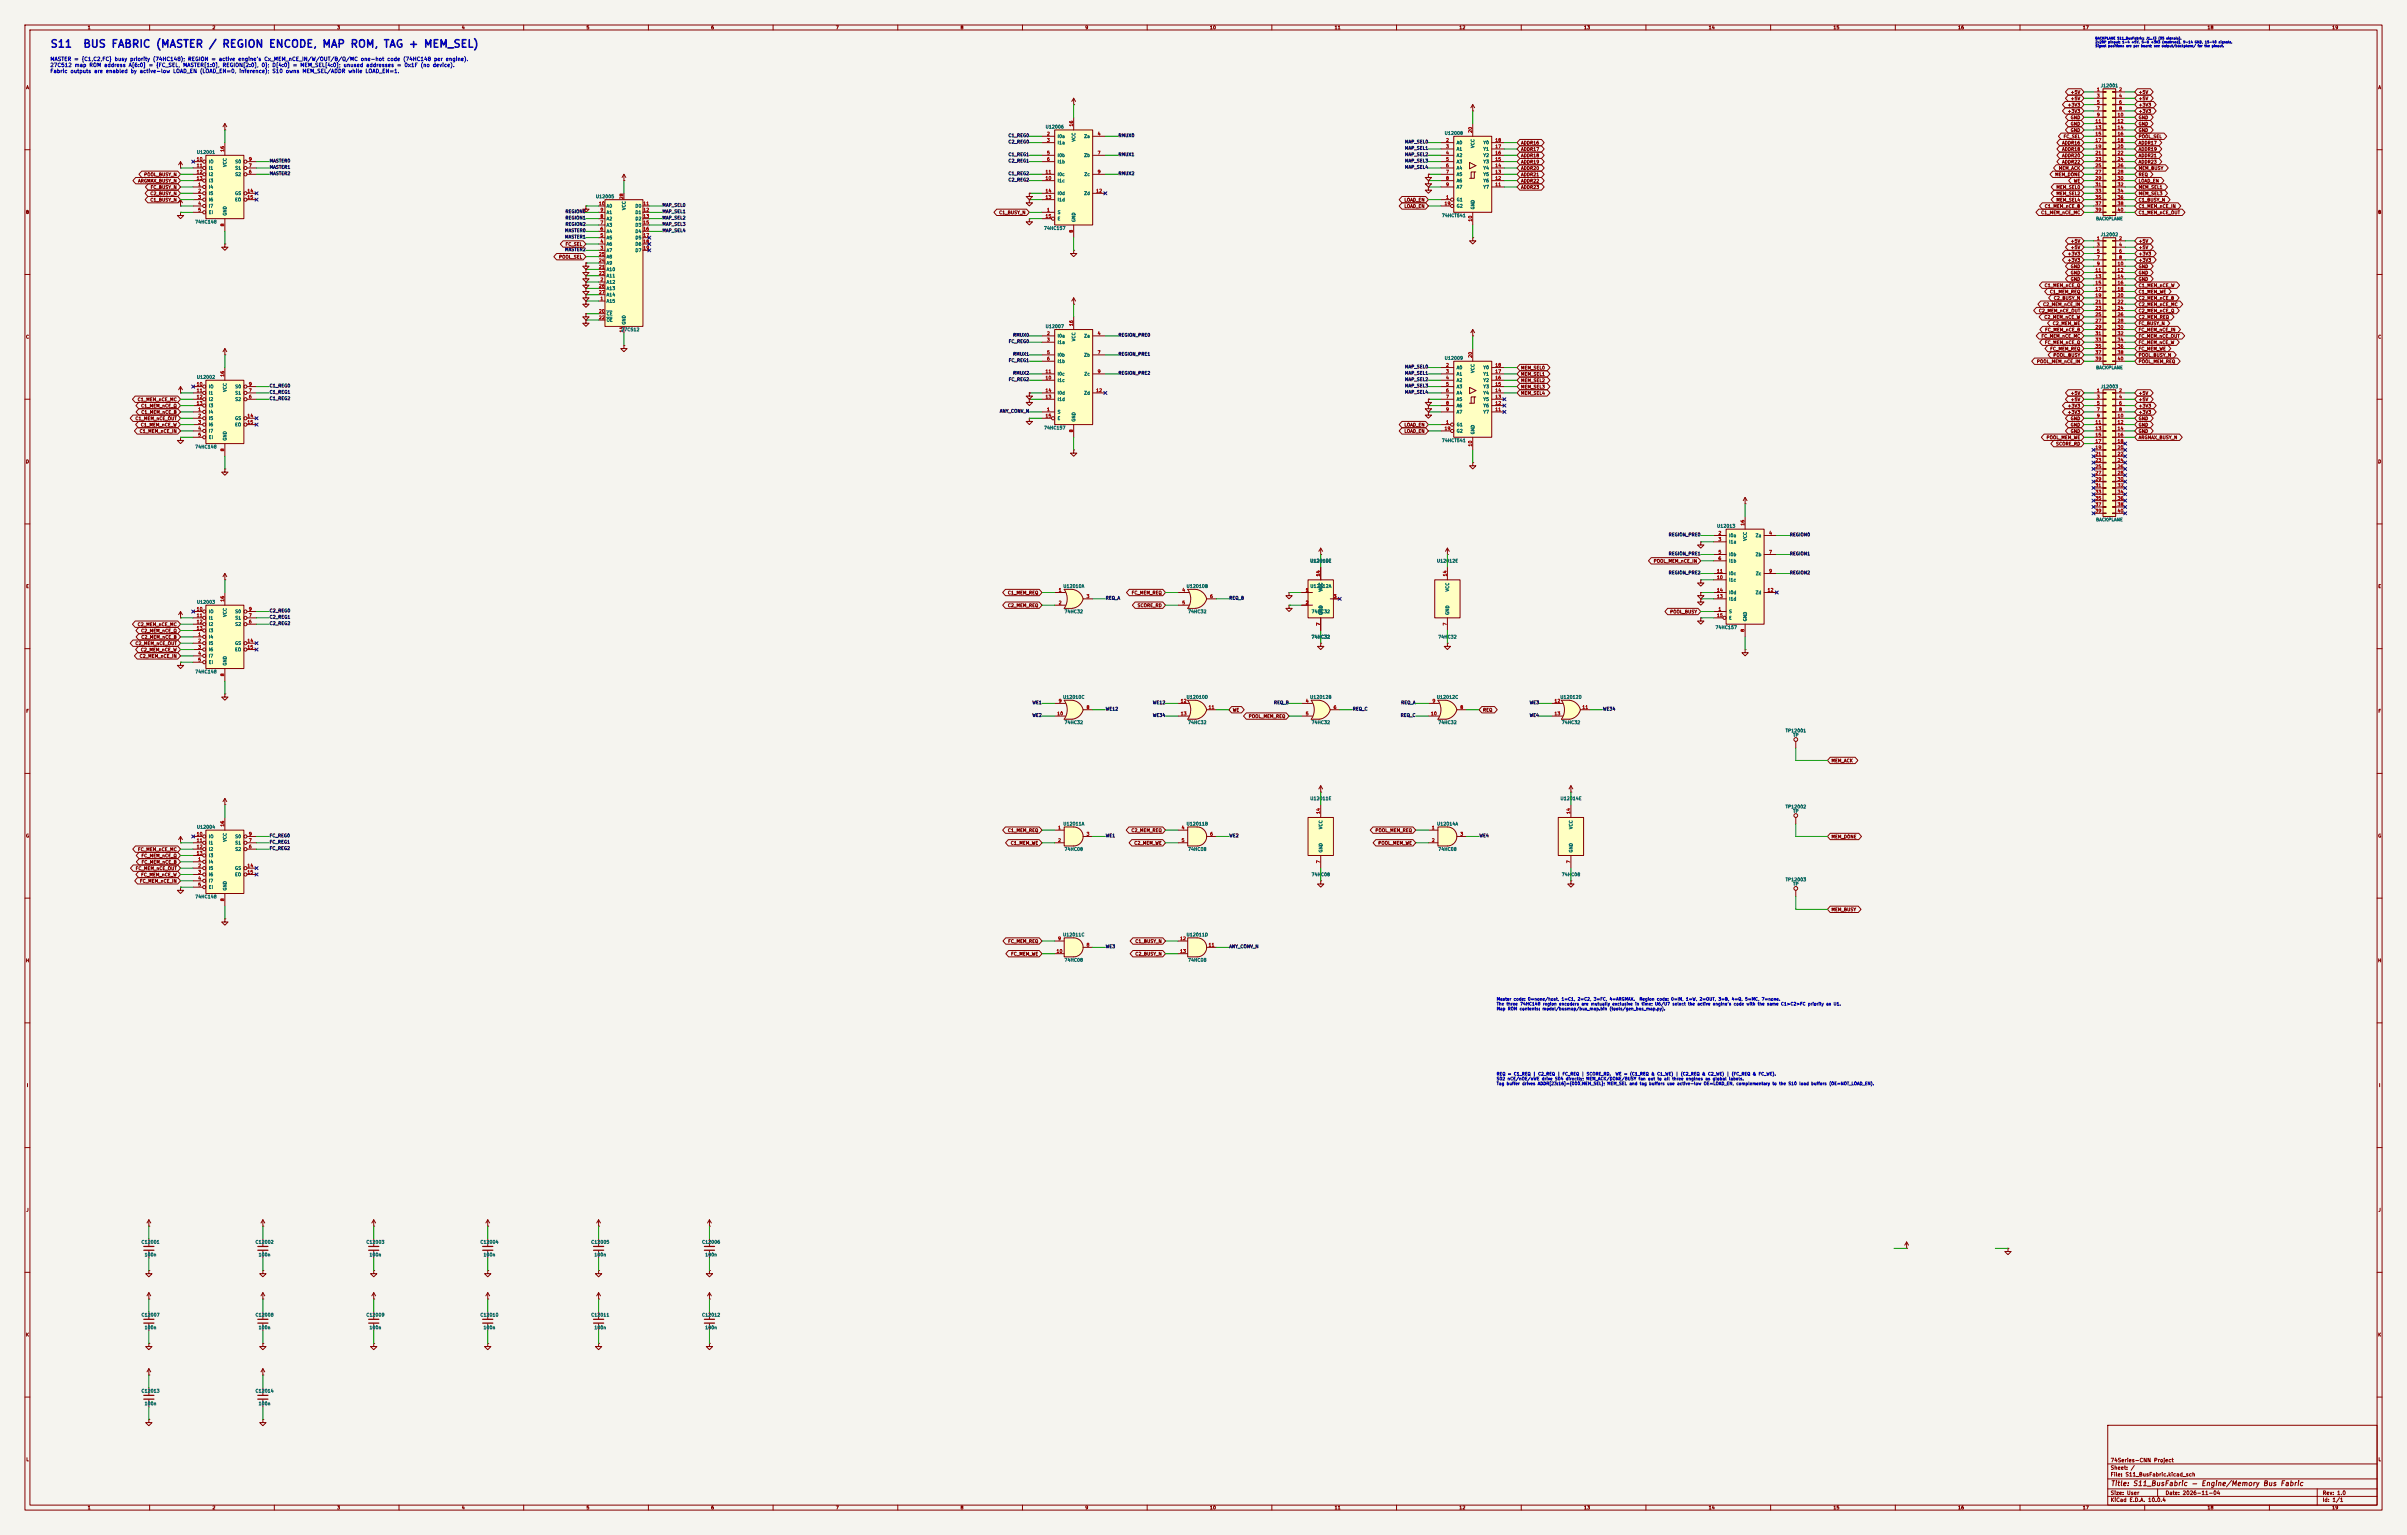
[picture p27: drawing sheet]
<svg xmlns="http://www.w3.org/2000/svg" width="965mm" height="615mm" viewBox="0 0 965 615" stroke-linecap="round" stroke-linejoin="round" font-family="sans-serif">
<defs><g id="words">
<g font-size="3" fill="#0000c2">
<text x="20" y="19.8">S11</text>
<text x="33.1" y="19.8">BUS FABRIC (MASTER / REGION ENCODE, MAP ROM, TAG + MEM_SEL)</text>
</g>
<text font-size="2" fill="#840000" x="846.2" y="596.2">Title: S11_BusFabric - Engine/Memory Bus Fabric</text>
<g font-size="1.5" fill="#0000c2">
<text x="20" y="24.8">MASTER = {C1,C2,FC} busy priority (74HC148); REGION = active engine's Cx_MEM_nCE_IN/W/OUT/B/Q/MC one-hot code (74HC148 per engine).</text>
<text x="20" y="27.2">27C512 map ROM address A[6:0] = {FC_SEL, MASTER[1:0], REGION[2:0], 0}; D[4:0] = MEM_SEL[4:0]; unused addresses = 0x1F (no device).</text>
<text x="20" y="29.6">Fabric outputs are enabled by active-low LOAD_EN (LOAD_EN=0, inference); S10 owns MEM_SEL/ADDR while LOAD_EN=1.</text>
</g>
<g font-size="1.5" fill="#840000">
<text x="846.2" y="586.5">74Series-CNN Project</text>
<text x="846.2" y="592.2">File: S11_BusFabric.kicad_sch</text>
<text x="846.2" y="589.5">Sheet: /</text>
<text x="846.2" y="599.6">Size: User</text>
<text x="868.2" y="599.6">Date: 2026-11-04</text>
<text x="931.2" y="599.6">Rev: 1.0</text>
<text x="846.2" y="602.4">KiCad E.D.A. 10.0.4</text>
<text x="931.2" y="602.4">Id: 1/1</text>
</g>
<g font-size="1.3" fill="#840000">
<text x="35" y="12">1</text>
<text x="85" y="12">2</text>
<text x="135" y="12">3</text>
<text x="185" y="12">4</text>
<text x="235" y="12">5</text>
<text x="285" y="12">6</text>
<text x="335" y="12">7</text>
<text x="385" y="12">8</text>
<text x="435" y="12">9</text>
<text x="485" y="12">10</text>
<text x="535" y="12">11</text>
<text x="585" y="12">12</text>
<text x="635" y="12">13</text>
<text x="685" y="12">14</text>
<text x="735" y="12">15</text>
<text x="785" y="12">16</text>
<text x="835" y="12">17</text>
<text x="885" y="12">18</text>
<text x="935" y="12">19</text>
<text x="10.3" y="36">A</text>
<text x="830.2" y="37.9">+5V</text>
<text x="830.2" y="40.5">+5V</text>
<text x="857.4" y="37.9">+5V</text>
<text x="857.4" y="40.5">+5V</text>
<text x="953.5" y="36">A</text>
<text x="828.9" y="45.5">+3V3</text>
<text x="828.9" y="43">+3V3</text>
<text x="857.4" y="43">+3V3</text>
<text x="857.4" y="45.5">+3V3</text>
<text x="830.2" y="48.1">GND</text>
<text x="830.2" y="50.6">GND</text>
<text x="830.2" y="53.2">GND</text>
<text x="857.4" y="48.1">GND</text>
<text x="857.4" y="50.6">GND</text>
<text x="857.4" y="53.2">GND</text>
<text x="609.8" y="58.2">ADDR16</text>
<text x="826.7" y="58.2">ADDR16</text>
<text x="827.3" y="55.7">FC_SEL</text>
<text x="857.4" y="55.7">POOL_SEL</text>
<text x="857.4" y="58.2">ADDR17</text>
<text x="609.8" y="65.9">ADDR19</text>
<text x="609.8" y="63.3">ADDR18</text>
<text x="609.8" y="60.8">ADDR17</text>
<text x="826.7" y="60.8">ADDR18</text>
<text x="826.7" y="63.3">ADDR20</text>
<text x="826.7" y="65.9">ADDR22</text>
<text x="857.4" y="60.8">ADDR19</text>
<text x="857.4" y="63.3">ADDR21</text>
<text x="857.4" y="65.9">ADDR23</text>
<text x="57.6" y="70.9">POOL_BUSY_N</text>
<text x="609.8" y="70.9">ADDR21</text>
<text x="609.8" y="68.4">ADDR20</text>
<text x="823.9" y="70.9">MEM_DONE</text>
<text x="825.4" y="68.4">MEM_ACK</text>
<text x="857.4" y="70.9">REQ</text>
<text x="857.4" y="68.4">MEM_BUSY</text>
<text x="55.2" y="73.5">ARGMAX_BUSY_N</text>
<text x="60.2" y="76">FC_BUSY_N</text>
<text x="609.8" y="76">ADDR23</text>
<text x="609.8" y="73.5">ADDR22</text>
<text x="824.4" y="76">MEM_SEL0</text>
<text x="831.4" y="73.5">WE</text>
<text x="857.4" y="73.5">LOAD_EN</text>
<text x="857.4" y="76">MEM_SEL1</text>
<text x="60.1" y="78.6">C2_BUSY_N</text>
<text x="60.1" y="81.1">C1_BUSY_N</text>
<text x="563" y="81.1">LOAD_EN</text>
<text x="563" y="83.6">LOAD_EN</text>
<text x="819.8" y="83.6">C1_MEM_nCE_B</text>
<text x="824.4" y="78.6">MEM_SEL2</text>
<text x="824.4" y="81.1">MEM_SEL4</text>
<text x="857.4" y="78.6">MEM_SEL3</text>
<text x="857.4" y="81.1">C1_BUSY_N</text>
<text x="857.4" y="83.6">C1_MEM_nCE_IN</text>
<text x="10.3" y="86">B</text>
<text x="400.5" y="86.2">C1_BUSY_N</text>
<text x="818.3" y="86.2">C1_MEM_nCE_MC</text>
<text x="857.4" y="86.2">C1_MEM_nCE_OUT</text>
<text x="953.4" y="86">B</text>
<text x="226.6" y="98.9">FC_SEL</text>
<text x="830.2" y="97.6">+5V</text>
<text x="830.2" y="100.1">+5V</text>
<text x="857.4" y="97.6">+5V</text>
<text x="857.4" y="100.1">+5V</text>
<text x="224" y="104">POOL_SEL</text>
<text x="828.9" y="105.2">+3V3</text>
<text x="828.9" y="102.7">+3V3</text>
<text x="830.2" y="107.8">GND</text>
<text x="857.4" y="102.7">+3V3</text>
<text x="857.4" y="105.2">+3V3</text>
<text x="857.4" y="107.8">GND</text>
<text x="830.2" y="110.3">GND</text>
<text x="830.2" y="112.8">GND</text>
<text x="857.4" y="110.3">GND</text>
<text x="857.4" y="112.8">GND</text>
<text x="819.7" y="115.4">C1_MEM_nCE_Q</text>
<text x="821.8" y="117.9">C1_MEM_REQ</text>
<text x="857.4" y="115.4">C1_MEM_nCE_W</text>
<text x="857.4" y="117.9">C1_MEM_WE</text>
<text x="817.4" y="125.5">C2_MEM_nCE_OUT</text>
<text x="819.1" y="123">C2_MEM_nCE_IN</text>
<text x="823.4" y="120.5">C2_BUSY_N</text>
<text x="857.4" y="120.5">C2_MEM_nCE_B</text>
<text x="857.4" y="123">C2_MEM_nCE_MC</text>
<text x="857.4" y="125.5">C2_MEM_nCE_Q</text>
<text x="819.6" y="128.1">C2_MEM_nCE_W</text>
<text x="823" y="130.6">C2_MEM_WE</text>
<text x="857.4" y="128.1">C2_MEM_REQ</text>
<text x="857.4" y="130.6">FC_BUSY_N</text>
<text x="10.3" y="136">C</text>
<text x="818.4" y="135.7">FC_MEM_nCE_MC</text>
<text x="819.9" y="133.2">FC_MEM_nCE_B</text>
<text x="857.4" y="133.2">FC_MEM_nCE_IN</text>
<text x="857.4" y="135.7">FC_MEM_nCE_OUT</text>
<text x="953.4" y="136">C</text>
<text x="819.8" y="138.2">FC_MEM_nCE_Q</text>
<text x="821.9" y="140.8">FC_MEM_REQ</text>
<text x="823.2" y="143.3">POOL_BUSY</text>
<text x="857.4" y="138.2">FC_MEM_nCE_W</text>
<text x="857.4" y="140.8">FC_MEM_WE</text>
<text x="857.4" y="143.3">POOL_BUSY_N</text>
<text x="609.8" y="148.4">MEM_SEL0</text>
<text x="816.6" y="145.9">POOL_MEM_nCE_IN</text>
<text x="857.4" y="145.9">POOL_MEM_REQ</text>
<text x="609.8" y="153.5">MEM_SEL2</text>
<text x="609.8" y="150.9">MEM_SEL1</text>
<text x="55" y="161.1">C1_MEM_nCE_MC</text>
<text x="609.8" y="158.6">MEM_SEL4</text>
<text x="609.8" y="156">MEM_SEL3</text>
<text x="830.2" y="161.1">+5V</text>
<text x="830.2" y="158.6">+5V</text>
<text x="857.4" y="158.6">+5V</text>
<text x="857.4" y="161.1">+5V</text>
<text x="56.4" y="163.6">C1_MEM_nCE_Q</text>
<text x="56.5" y="166.2">C1_MEM_nCE_B</text>
<text x="828.9" y="166.2">+3V3</text>
<text x="828.9" y="163.6">+3V3</text>
<text x="857.4" y="166.2">+3V3</text>
<text x="857.4" y="163.6">+3V3</text>
<text x="54.1" y="168.7">C1_MEM_nCE_OUT</text>
<text x="55.8" y="173.8">C1_MEM_nCE_IN</text>
<text x="56.3" y="171.3">C1_MEM_nCE_W</text>
<text x="563" y="171.3">LOAD_EN</text>
<text x="563" y="173.8">LOAD_EN</text>
<text x="830.2" y="168.7">GND</text>
<text x="830.2" y="171.3">GND</text>
<text x="830.2" y="173.8">GND</text>
<text x="857.4" y="168.7">GND</text>
<text x="857.4" y="171.3">GND</text>
<text x="857.4" y="173.8">GND</text>
<text x="820.5" y="176.3">POOL_MEM_WE</text>
<text x="824.3" y="178.9">SCORE_RD</text>
<text x="857.4" y="176.3">ARGMAX_BUSY_N</text>
<text x="10.3" y="186">D</text>
<text x="953.4" y="186">D</text>
<text x="662.9" y="225.9">POOL_MEM_nCE_IN</text>
<text x="10.3" y="236">E</text>
<text x="404" y="238.6">C1_MEM_REQ</text>
<text x="453.6" y="238.6">FC_MEM_REQ</text>
<text x="953.5" y="236">E</text>
<text x="404" y="243.7">C2_MEM_REQ</text>
<text x="456" y="243.7">SCORE_RD</text>
<text x="55" y="251.3">C2_MEM_nCE_MC</text>
<text x="669.5" y="246.2">POOL_BUSY</text>
<text x="56.4" y="253.8">C2_MEM_nCE_Q</text>
<text x="56.5" y="256.4">C2_MEM_nCE_B</text>
<text x="54.1" y="258.9">C2_MEM_nCE_OUT</text>
<text x="55.8" y="264">C2_MEM_nCE_IN</text>
<text x="56.3" y="261.4">C2_MEM_nCE_W</text>
<text x="10.3" y="286">F</text>
<text x="494.2" y="285.6">WE</text>
<text x="594.5" y="285.6">REQ</text>
<text x="953.5" y="286">F</text>
<text x="500.6" y="288.1">POOL_MEM_REQ</text>
<text x="734.2" y="305.9">MEM_ACK</text>
<text x="404" y="333.8">C1_MEM_REQ</text>
<text x="453.5" y="333.8">C2_MEM_REQ</text>
<text x="551.4" y="333.8">POOL_MEM_REQ</text>
<text x="10.3" y="336">G</text>
<text x="55.2" y="341.4">FC_MEM_nCE_MC</text>
<text x="405.1" y="338.9">C1_MEM_WE</text>
<text x="454.7" y="338.9">C2_MEM_WE</text>
<text x="552.5" y="338.9">POOL_MEM_WE</text>
<text x="734.2" y="336.4">MEM_DONE</text>
<text x="953.4" y="336">G</text>
<text x="56.5" y="344">FC_MEM_nCE_Q</text>
<text x="56.6" y="346.5">FC_MEM_nCE_B</text>
<text x="54.2" y="349.1">FC_MEM_nCE_OUT</text>
<text x="56.4" y="351.6">FC_MEM_nCE_W</text>
<text x="55.9" y="354.1">FC_MEM_nCE_IN</text>
<text x="734.2" y="365.6">MEM_BUSY</text>
<text x="404.1" y="378.3">FC_MEM_REQ</text>
<text x="405.3" y="383.4">FC_MEM_WE</text>
<text x="455.1" y="383.4">C2_BUSY_N</text>
<text x="455.1" y="378.3">C1_BUSY_N</text>
<text x="10.2" y="386">H</text>
<text x="953.4" y="386">H</text>
<text x="10.6" y="436">I</text>
<text x="953.8" y="436">I</text>
<text x="10.4" y="486">J</text>
<text x="953.6" y="486">J</text>
<text x="10.3" y="536">K</text>
<text x="953.4" y="536">K</text>
<text x="10.4" y="586">L</text>
<text x="953.6" y="586">L</text>
<text x="35" y="605.3">1</text>
<text x="85" y="605.3">2</text>
<text x="135" y="605.3">3</text>
<text x="185" y="605.3">4</text>
<text x="235" y="605.3">5</text>
<text x="285" y="605.3">6</text>
<text x="335" y="605.3">7</text>
<text x="385" y="605.3">8</text>
<text x="435" y="605.3">9</text>
<text x="485" y="605.3">10</text>
<text x="535" y="605.3">11</text>
<text x="585" y="605.3">12</text>
<text x="635" y="605.3">13</text>
<text x="685" y="605.3">14</text>
<text x="735" y="605.3">15</text>
<text x="785" y="605.3">16</text>
<text x="835" y="605.3">17</text>
<text x="885" y="605.3">18</text>
<text x="935" y="605.3">19</text>
</g>
<g font-size="1.3" fill="#006464">
<text x="842.2" y="35.3">J12001</text>
<text x="419.1" y="51.8">U12006</text>
<text x="423.9" y="55.6">I0a</text>
<text x="423.9" y="58.1">I1a</text>
<text x="431.5" y="56.9" transform="rotate(-90 431.5 56.9)">VCC</text>
<text x="434.6" y="55.6">Za</text>
<text x="579.1" y="54.3">U12008</text>
<text x="583.9" y="58.1">A0</text>
<text x="591.5" y="59.5" transform="rotate(-90 591.5 59.5)">VCC</text>
<text x="594.7" y="58.1">Y0</text>
<text x="78.8" y="62">U12001</text>
<text x="83.6" y="65.8">IO</text>
<text x="94.2" y="65.8">S0</text>
<text x="423.9" y="63.2">I0b</text>
<text x="423.9" y="65.8">I1b</text>
<text x="434.6" y="63.2">Zb</text>
<text x="583.9" y="60.7">A1</text>
<text x="583.9" y="63.2">A2</text>
<text x="583.9" y="65.8">A3</text>
<text x="594.7" y="65.8">Y3</text>
<text x="594.7" y="63.2">Y2</text>
<text x="594.7" y="60.7">Y1</text>
<text x="83.6" y="68.3">I1</text>
<text x="83.6" y="70.8">I2</text>
<text x="91.1" y="67.1" transform="rotate(-90 91.1 67.1)">VCC</text>
<text x="94.2" y="70.8">S2</text>
<text x="94.2" y="68.3">S1</text>
<text x="423.9" y="70.8">I0c</text>
<text x="434.6" y="70.8">Zc</text>
<text x="583.9" y="68.3">A4</text>
<text x="583.9" y="70.8">A5</text>
<text x="594.7" y="70.8">Y5</text>
<text x="594.7" y="68.3">Y4</text>
<text x="83.6" y="75.9">I4</text>
<text x="83.6" y="73.4">I3</text>
<text x="423.9" y="73.4">I1c</text>
<text x="583.9" y="73.4">A6</text>
<text x="583.9" y="75.9">A7</text>
<text x="594.7" y="75.9">Y7</text>
<text x="594.7" y="73.4">Y6</text>
<text x="83.6" y="78.5">I5</text>
<text x="83.6" y="81">I6</text>
<text x="83.6" y="83.5">I7</text>
<text x="94.1" y="78.5">GS</text>
<text x="94.1" y="81">EO</text>
<text x="238.8" y="79.7">U12005</text>
<text x="243.1" y="83.5">A0</text>
<text x="254.6" y="83.5">D0</text>
<text x="423.9" y="81">I1d</text>
<text x="423.9" y="78.5">I0d</text>
<text x="434.6" y="78.5">Zd</text>
<text x="583.9" y="81">G1</text>
<text x="583.9" y="83.5">G2</text>
<text x="78.1" y="89.9">74HC148</text>
<text x="83.6" y="86.1">EI</text>
<text x="91.1" y="86.6" transform="rotate(-90 91.1 86.6)">GND</text>
<text x="243.1" y="88.6">A2</text>
<text x="243.1" y="86.1">A1</text>
<text x="251.2" y="84.4" transform="rotate(-90 251.2 84.4)">VCC</text>
<text x="254.6" y="86.1">D1</text>
<text x="254.6" y="88.6">D2</text>
<text x="423.9" y="86.1">S</text>
<text x="423.9" y="88.6">E</text>
<text x="431.5" y="89.2" transform="rotate(-90 431.5 89.2)">GND</text>
<text x="578" y="87.4">74HCT541</text>
<text x="591.5" y="84.1" transform="rotate(-90 591.5 84.1)">GND</text>
<text x="840.3" y="88.6">BACKPLANE</text>
<text x="243.1" y="93.7">A4</text>
<text x="243.1" y="91.2">A3</text>
<text x="254.6" y="91.2">D3</text>
<text x="254.6" y="93.7">D4</text>
<text x="418.5" y="92.4">74HC157</text>
<text x="842.2" y="95">J12002</text>
<text x="243.1" y="101.3">A7</text>
<text x="243.1" y="98.8">A6</text>
<text x="243.1" y="96.2">A5</text>
<text x="254.6" y="96.2">D5</text>
<text x="254.6" y="98.8">D6</text>
<text x="254.6" y="101.3">D7</text>
<text x="243.1" y="106.4">A9</text>
<text x="243.1" y="103.9">A8</text>
<text x="243.1" y="108.9">A10</text>
<text x="243.1" y="111.5">A11</text>
<text x="243.1" y="114">A12</text>
<text x="243.1" y="116.6">A13</text>
<text x="243.1" y="119.1">A14</text>
<text x="243.1" y="121.6">A15</text>
<text x="243.1" y="126.7">CE</text>
<text x="243.1" y="129.3">OE</text>
<text x="251.2" y="130.3" transform="rotate(-90 251.2 130.3)">GND</text>
<text x="419.1" y="131.8">U12007</text>
<text x="249" y="133.1">27C512</text>
<text x="423.9" y="135.6">I0a</text>
<text x="431.5" y="136.9" transform="rotate(-90 431.5 136.9)">VCC</text>
<text x="434.6" y="135.6">Za</text>
<text x="423.9" y="138.2">I1a</text>
<text x="423.9" y="143.2">I0b</text>
<text x="434.6" y="143.2">Zb</text>
<text x="423.9" y="145.8">I1b</text>
<text x="579.1" y="144.5">U12009</text>
<text x="583.9" y="148.3">A0</text>
<text x="591.5" y="149.6" transform="rotate(-90 591.5 149.6)">VCC</text>
<text x="594.7" y="148.3">Y0</text>
<text x="840.3" y="148.3">BACKPLANE</text>
<text x="78.8" y="152.1">U12002</text>
<text x="83.6" y="155.9">IO</text>
<text x="94.2" y="155.9">S0</text>
<text x="423.9" y="153.4">I1c</text>
<text x="423.9" y="150.9">I0c</text>
<text x="434.6" y="150.9">Zc</text>
<text x="583.9" y="150.9">A1</text>
<text x="583.9" y="153.4">A2</text>
<text x="583.9" y="155.9">A3</text>
<text x="594.7" y="155.9">Y3</text>
<text x="594.7" y="153.4">Y2</text>
<text x="594.7" y="150.9">Y1</text>
<text x="842.2" y="155.9">J12003</text>
<text x="83.6" y="158.5">I1</text>
<text x="83.6" y="161">I2</text>
<text x="91.1" y="157.3" transform="rotate(-90 91.1 157.3)">VCC</text>
<text x="94.2" y="161">S2</text>
<text x="94.2" y="158.5">S1</text>
<text x="423.9" y="161">I1d</text>
<text x="423.9" y="158.5">I0d</text>
<text x="434.6" y="158.5">Zd</text>
<text x="583.9" y="158.5">A4</text>
<text x="583.9" y="161">A5</text>
<text x="594.7" y="161">Y5</text>
<text x="594.7" y="158.5">Y4</text>
<text x="83.6" y="166.1">I4</text>
<text x="83.6" y="163.6">I3</text>
<text x="423.9" y="166.1">S</text>
<text x="583.9" y="163.6">A6</text>
<text x="583.9" y="166.1">A7</text>
<text x="594.7" y="166.1">Y7</text>
<text x="594.7" y="163.6">Y6</text>
<text x="83.6" y="168.6">I5</text>
<text x="83.6" y="171.2">I6</text>
<text x="83.6" y="173.7">I7</text>
<text x="94.1" y="168.6">GS</text>
<text x="94.1" y="171.2">EO</text>
<text x="418.5" y="172.4">74HC157</text>
<text x="423.9" y="168.6">E</text>
<text x="431.5" y="169.2" transform="rotate(-90 431.5 169.2)">GND</text>
<text x="583.9" y="171.2">G1</text>
<text x="583.9" y="173.7">G2</text>
<text x="83.6" y="176.3">EI</text>
<text x="91.1" y="176.8" transform="rotate(-90 91.1 176.8)">GND</text>
<text x="578" y="177.5">74HCT541</text>
<text x="591.5" y="174.3" transform="rotate(-90 591.5 174.3)">GND</text>
<text x="78.1" y="180.1">74HC148</text>
<text x="840.3" y="209.3">BACKPLANE</text>
<text x="688.4" y="211.8">U12013</text>
<text x="693.2" y="215.6">I0a</text>
<text x="703.8" y="215.6">Za</text>
<text x="693.2" y="218.2">I1a</text>
<text x="700.7" y="217" transform="rotate(-90 700.7 217)">VCC</text>
<text x="525.2" y="225.8">U12010E</text>
<text x="576" y="225.8">U12012E</text>
<text x="693.2" y="223.2">I0b</text>
<text x="693.2" y="225.8">I1b</text>
<text x="703.8" y="223.2">Zb</text>
<text x="693.2" y="233.4">I1c</text>
<text x="693.2" y="230.9">I0c</text>
<text x="703.9" y="230.9">Zc</text>
<text x="426.2" y="235.9">U12010A</text>
<text x="475.6" y="235.9">U12010B</text>
<text x="525.3" y="235.9">U12012A</text>
<text x="530.6" y="237.3" transform="rotate(-90 530.6 237.3)">VCC</text>
<text x="581.4" y="237.3" transform="rotate(-90 581.4 237.3)">VCC</text>
<text x="693.2" y="238.5">I0d</text>
<text x="703.8" y="238.5">Zd</text>
<text x="78.8" y="242.3">U12003</text>
<text x="693.2" y="241">I1d</text>
<text x="83.6" y="246.1">IO</text>
<text x="83.6" y="248.6">I1</text>
<text x="83.6" y="251.2">I2</text>
<text x="91.1" y="247.4" transform="rotate(-90 91.1 247.4)">VCC</text>
<text x="94.2" y="251.2">S2</text>
<text x="94.2" y="248.6">S1</text>
<text x="94.2" y="246.1">S0</text>
<text x="426.7" y="246.1">74HC32</text>
<text x="476.2" y="246.1">74HC32</text>
<text x="525.8" y="246.1">74HC32</text>
<text x="530.6" y="246.7" transform="rotate(-90 530.6 246.7)">GND</text>
<text x="581.4" y="246.7" transform="rotate(-90 581.4 246.7)">GND</text>
<text x="693.2" y="246.1">S</text>
<text x="693.2" y="248.6">E</text>
<text x="700.7" y="249.2" transform="rotate(-90 700.7 249.2)">GND</text>
<text x="83.6" y="256.3">I4</text>
<text x="83.6" y="253.7">I3</text>
<text x="525.8" y="256.3">74HC32</text>
<text x="576.6" y="256.3">74HC32</text>
<text x="687.7" y="252.5">74HC157</text>
<text x="83.6" y="258.8">I5</text>
<text x="83.6" y="261.3">I6</text>
<text x="83.6" y="263.9">I7</text>
<text x="94.1" y="258.8">GS</text>
<text x="94.1" y="261.3">EO</text>
<text x="83.6" y="266.4">EI</text>
<text x="91.1" y="267" transform="rotate(-90 91.1 267)">GND</text>
<text x="78.1" y="270.2">74HC148</text>
<text x="426.1" y="280.4">U12010C</text>
<text x="475.6" y="280.4">U12010D</text>
<text x="525.2" y="280.4">U12012B</text>
<text x="576" y="280.4">U12012C</text>
<text x="625.5" y="280.4">U12012D</text>
<text x="426.7" y="290.6">74HC32</text>
<text x="476.2" y="290.6">74HC32</text>
<text x="525.8" y="290.6">74HC32</text>
<text x="576.6" y="290.6">74HC32</text>
<text x="626.1" y="290.6">74HC32</text>
<text x="715.8" y="293.9">TP12001</text>
<text x="718.9" y="295.6">TP</text>
<text x="525.2" y="321">U12011E</text>
<text x="625.6" y="321">U12014E</text>
<text x="715.8" y="324.3">TP12002</text>
<text x="718.9" y="326.1">TP</text>
<text x="78.8" y="332.5">U12004</text>
<text x="426.2" y="331.2">U12011A</text>
<text x="475.6" y="331.2">U12011B</text>
<text x="530.6" y="332.5" transform="rotate(-90 530.6 332.5)">VCC</text>
<text x="576.1" y="331.2">U12014A</text>
<text x="630.9" y="332.5" transform="rotate(-90 630.9 332.5)">VCC</text>
<text x="83.6" y="336.3">IO</text>
<text x="83.6" y="338.8">I1</text>
<text x="83.6" y="341.4">I2</text>
<text x="91.1" y="337.6" transform="rotate(-90 91.1 337.6)">VCC</text>
<text x="94.2" y="341.4">S2</text>
<text x="94.2" y="338.8">S1</text>
<text x="94.2" y="336.3">S0</text>
<text x="426.7" y="341.4">74HC08</text>
<text x="476.2" y="341.4">74HC08</text>
<text x="530.6" y="341.9" transform="rotate(-90 530.6 341.9)">GND</text>
<text x="576.6" y="341.4">74HC08</text>
<text x="630.9" y="341.9" transform="rotate(-90 630.9 341.9)">GND</text>
<text x="83.6" y="346.4">I4</text>
<text x="83.6" y="343.9">I3</text>
<text x="83.6" y="349">I5</text>
<text x="83.6" y="351.5">I6</text>
<text x="94.1" y="349">GS</text>
<text x="94.1" y="351.5">EO</text>
<text x="525.8" y="351.5">74HC08</text>
<text x="626.1" y="351.5">74HC08</text>
<text x="715.8" y="353.5">TP12003</text>
<text x="83.6" y="354.1">I7</text>
<text x="83.6" y="356.6">EI</text>
<text x="91.1" y="357.1" transform="rotate(-90 91.1 357.1)">GND</text>
<text x="718.9" y="355.3">TP</text>
<text x="78.1" y="360.4">74HC148</text>
<text x="426.1" y="375.6">U12011C</text>
<text x="475.6" y="375.6">U12011D</text>
<text x="426.7" y="385.8">74HC08</text>
<text x="476.2" y="385.8">74HC08</text>
<text x="56.6" y="498.8">C12001</text>
<text x="57.8" y="503.9">100n</text>
<text x="102.3" y="498.8">C12002</text>
<text x="103.6" y="503.9">100n</text>
<text x="146.7" y="498.8">C12003</text>
<text x="148" y="503.9">100n</text>
<text x="192.5" y="498.8">C12004</text>
<text x="193.7" y="503.9">100n</text>
<text x="236.9" y="498.8">C12005</text>
<text x="238.2" y="503.9">100n</text>
<text x="281.4" y="498.8">C12006</text>
<text x="282.6" y="503.9">100n</text>
<text x="56.6" y="528">C12007</text>
<text x="57.8" y="533.1">100n</text>
<text x="102.3" y="528">C12008</text>
<text x="103.6" y="533.1">100n</text>
<text x="146.7" y="528">C12009</text>
<text x="148" y="533.1">100n</text>
<text x="192.5" y="528">C12010</text>
<text x="193.7" y="533.1">100n</text>
<text x="236.9" y="528">C12011</text>
<text x="238.2" y="533.1">100n</text>
<text x="281.4" y="528">C12012</text>
<text x="282.6" y="533.1">100n</text>
<text x="56.6" y="558.5">C12013</text>
<text x="57.8" y="563.6">100n</text>
<text x="102.3" y="558.5">C12014</text>
<text x="103.6" y="563.6">100n</text>
</g>
<g font-size="1.3" fill="#a90000">
<text x="840.7" y="36.8">1</text>
<text x="840.7" y="39.4">3</text>
<text x="840.7" y="41.9">5</text>
<text x="849.6" y="36.8">2</text>
<text x="849.6" y="39.4">4</text>
<text x="849.6" y="41.9">6</text>
<text x="840.7" y="44.4">7</text>
<text x="840.7" y="47">9</text>
<text x="849" y="47">10</text>
<text x="849.6" y="44.4">8</text>
<text x="430.5" y="50.9" transform="rotate(-90 430.5 50.9)">16</text>
<text x="590.5" y="53.4" transform="rotate(-90 590.5 53.4)">20</text>
<text x="840.1" y="49.5">11</text>
<text x="840.1" y="52.1">13</text>
<text x="849" y="49.5">12</text>
<text x="849" y="52.1">14</text>
<text x="419.7" y="54.6">2</text>
<text x="419.7" y="57.1">3</text>
<text x="440" y="54.6">4</text>
<text x="579.7" y="57.1">2</text>
<text x="579.7" y="59.7">3</text>
<text x="599.4" y="59.7">17</text>
<text x="599.4" y="57.1">18</text>
<text x="840.1" y="54.6">15</text>
<text x="840.1" y="57.1">17</text>
<text x="840.1" y="59.7">19</text>
<text x="849" y="54.6">16</text>
<text x="849" y="57.1">18</text>
<text x="849" y="59.7">20</text>
<text x="78.7" y="64.8">10</text>
<text x="90.1" y="61" transform="rotate(-90 90.1 61)">16</text>
<text x="99.6" y="64.8">9</text>
<text x="419.7" y="62.2">5</text>
<text x="419.7" y="64.8">6</text>
<text x="440" y="62.2">7</text>
<text x="579.7" y="62.2">4</text>
<text x="579.7" y="64.8">5</text>
<text x="599.4" y="64.8">15</text>
<text x="599.4" y="62.2">16</text>
<text x="840.1" y="62.2">21</text>
<text x="840.1" y="64.8">23</text>
<text x="849" y="62.2">22</text>
<text x="849" y="64.8">24</text>
<text x="78.7" y="67.3">11</text>
<text x="78.7" y="69.8">12</text>
<text x="99.6" y="69.8">6</text>
<text x="99.6" y="67.3">7</text>
<text x="419.1" y="69.8">11</text>
<text x="440" y="69.8">9</text>
<text x="579.7" y="67.3">6</text>
<text x="579.7" y="69.8">7</text>
<text x="599.4" y="69.8">13</text>
<text x="599.4" y="67.3">14</text>
<text x="840.1" y="67.3">25</text>
<text x="840.1" y="69.8">27</text>
<text x="849" y="67.3">26</text>
<text x="849" y="69.8">28</text>
<text x="78.7" y="72.4">13</text>
<text x="79.3" y="74.9">1</text>
<text x="79.3" y="77.5">2</text>
<text x="99" y="77.5">14</text>
<text x="419.1" y="72.4">10</text>
<text x="419.1" y="77.5">14</text>
<text x="439.4" y="77.5">12</text>
<text x="579.7" y="72.4">8</text>
<text x="579.7" y="74.9">9</text>
<text x="599.4" y="74.9">11</text>
<text x="599.4" y="72.4">12</text>
<text x="840.1" y="72.4">29</text>
<text x="840.1" y="74.9">31</text>
<text x="840.1" y="77.5">33</text>
<text x="849" y="72.4">30</text>
<text x="849" y="74.9">32</text>
<text x="849" y="77.5">34</text>
<text x="79.3" y="80">3</text>
<text x="79.3" y="82.5">4</text>
<text x="99" y="80">15</text>
<text x="240" y="82.5">10</text>
<text x="250.2" y="80.1" transform="rotate(-90 250.2 80.1)">28</text>
<text x="257.8" y="82.5">11</text>
<text x="419.1" y="80">13</text>
<text x="579.1" y="82.5">19</text>
<text x="579.7" y="80">1</text>
<text x="840.1" y="80">35</text>
<text x="840.1" y="82.5">37</text>
<text x="849" y="80">36</text>
<text x="849" y="82.5">38</text>
<text x="79.3" y="85.1">5</text>
<text x="240.6" y="87.6">8</text>
<text x="240.6" y="85.1">9</text>
<text x="257.8" y="85.1">12</text>
<text x="257.8" y="87.6">13</text>
<text x="419.1" y="87.6">15</text>
<text x="419.7" y="85.1">1</text>
<text x="590.5" y="89" transform="rotate(-90 590.5 89)">10</text>
<text x="840.1" y="85.1">39</text>
<text x="849" y="85.1">40</text>
<text x="90.1" y="90.9" transform="rotate(-90 90.1 90.9)">8</text>
<text x="240.6" y="95.2">5</text>
<text x="240.6" y="92.7">6</text>
<text x="240.6" y="90.2">7</text>
<text x="257.8" y="90.2">15</text>
<text x="257.8" y="92.7">16</text>
<text x="257.8" y="95.2">17</text>
<text x="430.5" y="93.4" transform="rotate(-90 430.5 93.4)">8</text>
<text x="240.6" y="100.3">3</text>
<text x="240.6" y="97.8">4</text>
<text x="257.8" y="97.8">18</text>
<text x="257.8" y="100.3">19</text>
<text x="840.7" y="96.5">1</text>
<text x="840.7" y="99.1">3</text>
<text x="840.7" y="101.6">5</text>
<text x="849.6" y="96.5">2</text>
<text x="849.6" y="99.1">4</text>
<text x="849.6" y="101.6">6</text>
<text x="240" y="107.9">21</text>
<text x="240" y="105.4">24</text>
<text x="240" y="102.9">25</text>
<text x="840.7" y="104.1">7</text>
<text x="840.7" y="106.7">9</text>
<text x="849" y="106.7">10</text>
<text x="849.6" y="104.1">8</text>
<text x="240" y="110.5">23</text>
<text x="240.6" y="113">2</text>
<text x="840.1" y="109.2">11</text>
<text x="840.1" y="111.8">13</text>
<text x="849" y="109.2">12</text>
<text x="849" y="111.8">14</text>
<text x="240" y="115.6">26</text>
<text x="240" y="118.1">27</text>
<text x="840.1" y="114.3">15</text>
<text x="840.1" y="116.8">17</text>
<text x="840.1" y="119.4">19</text>
<text x="849" y="114.3">16</text>
<text x="849" y="116.8">18</text>
<text x="849" y="119.4">20</text>
<text x="240" y="125.7">20</text>
<text x="240.6" y="120.6">1</text>
<text x="840.1" y="121.9">21</text>
<text x="840.1" y="124.5">23</text>
<text x="849" y="121.9">22</text>
<text x="849" y="124.5">24</text>
<text x="240" y="128.3">22</text>
<text x="430.5" y="130.9" transform="rotate(-90 430.5 130.9)">16</text>
<text x="840.1" y="127">25</text>
<text x="840.1" y="129.5">27</text>
<text x="849" y="127">26</text>
<text x="849" y="129.5">28</text>
<text x="250.2" y="133.4" transform="rotate(-90 250.2 133.4)">14</text>
<text x="419.7" y="134.6">2</text>
<text x="419.7" y="137.2">3</text>
<text x="440" y="134.6">4</text>
<text x="840.1" y="132.1">29</text>
<text x="840.1" y="134.6">31</text>
<text x="840.1" y="137.2">33</text>
<text x="849" y="132.1">30</text>
<text x="849" y="134.6">32</text>
<text x="849" y="137.2">34</text>
<text x="419.7" y="142.2">5</text>
<text x="440" y="142.2">7</text>
<text x="590.5" y="143.6" transform="rotate(-90 590.5 143.6)">20</text>
<text x="840.1" y="139.7">35</text>
<text x="840.1" y="142.2">37</text>
<text x="849" y="139.7">36</text>
<text x="849" y="142.2">38</text>
<text x="419.1" y="149.9">11</text>
<text x="419.7" y="144.8">6</text>
<text x="440" y="149.9">9</text>
<text x="579.7" y="147.3">2</text>
<text x="579.7" y="149.9">3</text>
<text x="599.4" y="149.9">17</text>
<text x="599.4" y="147.3">18</text>
<text x="840.1" y="144.8">39</text>
<text x="849" y="144.8">40</text>
<text x="78.7" y="154.9">10</text>
<text x="90.1" y="151.2" transform="rotate(-90 90.1 151.2)">16</text>
<text x="99.6" y="154.9">9</text>
<text x="419.1" y="152.4">10</text>
<text x="579.7" y="152.4">4</text>
<text x="579.7" y="154.9">5</text>
<text x="599.4" y="154.9">15</text>
<text x="599.4" y="152.4">16</text>
<text x="78.7" y="157.5">11</text>
<text x="78.7" y="160">12</text>
<text x="99.6" y="160">6</text>
<text x="99.6" y="157.5">7</text>
<text x="419.1" y="160">13</text>
<text x="419.1" y="157.5">14</text>
<text x="439.4" y="157.5">12</text>
<text x="579.7" y="157.5">6</text>
<text x="579.7" y="160">7</text>
<text x="599.4" y="160">13</text>
<text x="599.4" y="157.5">14</text>
<text x="840.7" y="157.5">1</text>
<text x="840.7" y="160">3</text>
<text x="849.6" y="157.5">2</text>
<text x="849.6" y="160">4</text>
<text x="78.7" y="162.6">13</text>
<text x="79.3" y="165.1">1</text>
<text x="79.3" y="167.6">2</text>
<text x="99" y="167.6">14</text>
<text x="419.1" y="167.6">15</text>
<text x="419.7" y="165.1">1</text>
<text x="579.7" y="162.6">8</text>
<text x="579.7" y="165.1">9</text>
<text x="599.4" y="165.1">11</text>
<text x="599.4" y="162.6">12</text>
<text x="840.7" y="162.6">5</text>
<text x="840.7" y="165.1">7</text>
<text x="840.7" y="167.6">9</text>
<text x="849" y="167.6">10</text>
<text x="849.6" y="162.6">6</text>
<text x="849.6" y="165.1">8</text>
<text x="79.3" y="170.2">3</text>
<text x="79.3" y="172.7">4</text>
<text x="99" y="170.2">15</text>
<text x="430.5" y="173.4" transform="rotate(-90 430.5 173.4)">8</text>
<text x="579.1" y="172.7">19</text>
<text x="579.7" y="170.2">1</text>
<text x="840.1" y="170.2">11</text>
<text x="840.1" y="172.7">13</text>
<text x="849" y="170.2">12</text>
<text x="849" y="172.7">14</text>
<text x="79.3" y="175.3">5</text>
<text x="590.5" y="179.1" transform="rotate(-90 590.5 179.1)">10</text>
<text x="840.1" y="175.3">15</text>
<text x="840.1" y="177.8">17</text>
<text x="849" y="175.3">16</text>
<text x="849" y="177.8">18</text>
<text x="90.1" y="181.1" transform="rotate(-90 90.1 181.1)">8</text>
<text x="840.1" y="180.3">19</text>
<text x="840.1" y="182.9">21</text>
<text x="840.1" y="185.4">23</text>
<text x="849" y="180.3">20</text>
<text x="849" y="182.9">22</text>
<text x="849" y="185.4">24</text>
<text x="840.1" y="188">25</text>
<text x="840.1" y="190.5">27</text>
<text x="849" y="188">26</text>
<text x="849" y="190.5">28</text>
<text x="840.1" y="193">29</text>
<text x="840.1" y="195.6">31</text>
<text x="849" y="193">30</text>
<text x="849" y="195.6">32</text>
<text x="840.1" y="198.1">33</text>
<text x="840.1" y="200.7">35</text>
<text x="840.1" y="203.2">37</text>
<text x="849" y="198.1">34</text>
<text x="849" y="200.7">36</text>
<text x="849" y="203.2">38</text>
<text x="840.1" y="205.7">39</text>
<text x="849" y="205.7">40</text>
<text x="688.9" y="214.6">2</text>
<text x="699.7" y="210.9" transform="rotate(-90 699.7 210.9)">16</text>
<text x="709.2" y="214.6">4</text>
<text x="688.9" y="217.2">3</text>
<text x="688.9" y="222.2">5</text>
<text x="688.9" y="224.8">6</text>
<text x="709.2" y="222.2">7</text>
<text x="529.6" y="231.2" transform="rotate(-90 529.6 231.2)">14</text>
<text x="580.4" y="231.2" transform="rotate(-90 580.4 231.2)">14</text>
<text x="688.3" y="232.4">10</text>
<text x="688.3" y="229.9">11</text>
<text x="709.2" y="229.9">9</text>
<text x="424.4" y="237.5">1</text>
<text x="473.9" y="237.5">4</text>
<text x="523.4" y="237.5">1</text>
<text x="688.3" y="237.5">14</text>
<text x="708.6" y="237.5">12</text>
<text x="78.7" y="245.1">10</text>
<text x="90.1" y="241.4" transform="rotate(-90 90.1 241.4)">16</text>
<text x="99.6" y="245.1">9</text>
<text x="424.4" y="242.6">2</text>
<text x="435.5" y="240">3</text>
<text x="473.9" y="242.6">5</text>
<text x="485.1" y="240">6</text>
<text x="523.4" y="242.6">2</text>
<text x="534.6" y="240">3</text>
<text x="688.3" y="240">13</text>
<text x="688.9" y="245.1">1</text>
<text x="78.7" y="247.6">11</text>
<text x="78.7" y="250.2">12</text>
<text x="99.6" y="250.2">6</text>
<text x="99.6" y="247.6">7</text>
<text x="529.6" y="250.9" transform="rotate(-90 529.6 250.9)">7</text>
<text x="580.4" y="250.9" transform="rotate(-90 580.4 250.9)">7</text>
<text x="688.3" y="247.6">15</text>
<text x="78.7" y="252.7">13</text>
<text x="79.3" y="255.3">1</text>
<text x="79.3" y="257.8">2</text>
<text x="99" y="257.8">14</text>
<text x="699.7" y="253.5" transform="rotate(-90 699.7 253.5)">8</text>
<text x="79.3" y="260.3">3</text>
<text x="79.3" y="262.9">4</text>
<text x="99" y="260.3">15</text>
<text x="79.3" y="265.4">5</text>
<text x="90.1" y="271.2" transform="rotate(-90 90.1 271.2)">8</text>
<text x="424.4" y="281.9">9</text>
<text x="473.3" y="281.9">12</text>
<text x="523.4" y="281.9">4</text>
<text x="574.2" y="281.9">9</text>
<text x="623.1" y="281.9">12</text>
<text x="423.8" y="287">10</text>
<text x="435.5" y="284.5">8</text>
<text x="473.3" y="287">13</text>
<text x="484.5" y="284.5">11</text>
<text x="523.4" y="287">5</text>
<text x="534.6" y="284.5">6</text>
<text x="573.6" y="287">10</text>
<text x="585.4" y="284.5">8</text>
<text x="623.1" y="287">13</text>
<text x="634.3" y="284.5">11</text>
<text x="529.6" y="326.5" transform="rotate(-90 529.6 326.5)">14</text>
<text x="629.9" y="326.5" transform="rotate(-90 629.9 326.5)">14</text>
<text x="78.7" y="335.3">10</text>
<text x="90.1" y="331.5" transform="rotate(-90 90.1 331.5)">16</text>
<text x="99.6" y="335.3">9</text>
<text x="424.1" y="332.7">1</text>
<text x="435.5" y="335.3">3</text>
<text x="473.6" y="332.7">4</text>
<text x="485.1" y="335.3">6</text>
<text x="574" y="332.7">1</text>
<text x="585.4" y="335.3">3</text>
<text x="78.7" y="337.8">11</text>
<text x="78.7" y="340.4">12</text>
<text x="99.6" y="340.4">6</text>
<text x="99.6" y="337.8">7</text>
<text x="424.1" y="337.8">2</text>
<text x="473.6" y="337.8">5</text>
<text x="574" y="337.8">2</text>
<text x="78.7" y="342.9">13</text>
<text x="79.3" y="345.4">1</text>
<text x="79.3" y="348">2</text>
<text x="99" y="348">14</text>
<text x="529.6" y="346.2" transform="rotate(-90 529.6 346.2)">7</text>
<text x="629.9" y="346.2" transform="rotate(-90 629.9 346.2)">7</text>
<text x="79.3" y="350.5">3</text>
<text x="79.3" y="353.1">4</text>
<text x="99" y="350.5">15</text>
<text x="79.3" y="355.6">5</text>
<text x="90.1" y="361.4" transform="rotate(-90 90.1 361.4)">8</text>
<text x="424.1" y="377.2">9</text>
<text x="473" y="377.2">12</text>
<text x="423.5" y="382.3">10</text>
<text x="435.5" y="379.7">8</text>
<text x="473" y="382.3">13</text>
<text x="484.5" y="379.7">11</text>
</g>
<g font-size="1.3" fill="#0f0f0f">
<text x="404.2" y="55.3">C1_REG0</text>
<text x="404.2" y="57.8">C2_REG0</text>
<text x="448.3" y="55.3">RMUX0</text>
<text x="563.2" y="57.8">MAP_SEL0</text>
<text x="107.9" y="65.4">MASTER0</text>
<text x="404.2" y="62.9">C1_REG1</text>
<text x="404.2" y="65.4">C2_REG1</text>
<text x="448.3" y="62.9">RMUX1</text>
<text x="563.2" y="60.3">MAP_SEL1</text>
<text x="563.2" y="62.9">MAP_SEL2</text>
<text x="563.2" y="65.4">MAP_SEL3</text>
<text x="107.9" y="70.5">MASTER2</text>
<text x="107.9" y="68">MASTER1</text>
<text x="404.2" y="70.5">C1_REG2</text>
<text x="448.3" y="70.5">RMUX2</text>
<text x="563.2" y="68">MAP_SEL4</text>
<text x="404.2" y="73">C2_REG2</text>
<text x="265.4" y="83.2">MAP_SEL0</text>
<text x="226.6" y="88.3">REGION1</text>
<text x="226.6" y="85.7">REGION0</text>
<text x="265.4" y="85.7">MAP_SEL1</text>
<text x="265.4" y="88.3">MAP_SEL2</text>
<text x="226.4" y="95.9">MASTER1</text>
<text x="226.4" y="93.4">MASTER0</text>
<text x="226.6" y="90.8">REGION2</text>
<text x="265.4" y="90.8">MAP_SEL3</text>
<text x="265.4" y="93.4">MAP_SEL4</text>
<text x="226.4" y="101">MASTER2</text>
<text x="404.3" y="137.8">FC_REG0</text>
<text x="406.1" y="135.3">RMUX0</text>
<text x="448.3" y="135.3">REGION_PRE0</text>
<text x="406.1" y="142.9">RMUX1</text>
<text x="448.3" y="142.9">REGION_PRE1</text>
<text x="404.3" y="145.4">FC_REG1</text>
<text x="563.2" y="148">MAP_SEL0</text>
<text x="107.9" y="155.6">C1_REG0</text>
<text x="404.3" y="153">FC_REG2</text>
<text x="406.1" y="150.5">RMUX2</text>
<text x="448.3" y="150.5">REGION_PRE2</text>
<text x="563.2" y="155.6">MAP_SEL3</text>
<text x="563.2" y="150.5">MAP_SEL1</text>
<text x="563.2" y="153">MAP_SEL2</text>
<text x="107.9" y="160.7">C1_REG2</text>
<text x="107.9" y="158.1">C1_REG1</text>
<text x="563.2" y="158.1">MAP_SEL4</text>
<text x="400.8" y="165.7">ANY_CONV_N</text>
<text x="669" y="215.3">REGION_PRE0</text>
<text x="717.5" y="215.3">REGION0</text>
<text x="669" y="222.9">REGION_PRE1</text>
<text x="717.5" y="222.9">REGION1</text>
<text x="669" y="230.5">REGION_PRE2</text>
<text x="717.5" y="230.5">REGION2</text>
<text x="107.9" y="245.8">C2_REG0</text>
<text x="443.2" y="240.7">REQ_A</text>
<text x="492.8" y="240.7">REQ_B</text>
<text x="107.9" y="250.8">C2_REG2</text>
<text x="107.9" y="248.3">C2_REG1</text>
<text x="413.8" y="287.7">WE2</text>
<text x="413.8" y="282.6">WE1</text>
<text x="443.2" y="285.1">WE12</text>
<text x="462.1" y="287.7">WE34</text>
<text x="462.1" y="282.6">WE12</text>
<text x="510.7" y="282.6">REQ_B</text>
<text x="542.3" y="285.1">REQ_C</text>
<text x="561.5" y="287.7">REQ_C</text>
<text x="561.7" y="282.6">REQ_A</text>
<text x="613.2" y="287.7">WE4</text>
<text x="613.2" y="282.6">WE3</text>
<text x="642.6" y="285.1">WE34</text>
<text x="107.9" y="335.9">FC_REG0</text>
<text x="443.2" y="335.9">WE1</text>
<text x="492.8" y="335.9">WE2</text>
<text x="593.1" y="335.9">WE4</text>
<text x="107.9" y="341">FC_REG2</text>
<text x="107.9" y="338.5">FC_REG1</text>
<text x="443.2" y="380.4">WE3</text>
<text x="492.8" y="380.4">ANY_CONV_N</text>
</g>
<g font-size="1.2" fill="#0000c2">
<text x="600" y="401.4">Master code: 0=none/host, 1=C1, 2=C2, 3=FC, 4=ARGMAX.</text>
<text x="657.3" y="401.4">Region code: 0=IN, 1=W, 2=OUT, 3=B, 4=Q, 5=MC, 7=none.</text>
<text x="600" y="403.3">The three 74HC148 region encoders are mutually exclusive in time; U6/U7 select the active engine's code with the same C1&gt;C2&gt;FC priority as U1.</text>
<text x="600" y="405.3">Map ROM contents: model/busmap/bus_map.bin (tools/gen_bus_map.py).</text>
<text x="600" y="431.4">REQ = C1_REQ | C2_REQ | FC_REQ | SCORE_RD.</text>
<text x="647.7" y="431.4">WE = (C1_REQ &amp; C1_WE) | (C2_REQ &amp; C2_WE) | (FC_REQ &amp; FC_WE).</text>
<text x="600" y="433.3">S02 nCE/nOE/nWE drive S04 directly; MEM_ACK/DONE/BUSY fan out to all three engines as global labels.</text>
<text x="600" y="435.3">Tag buffer drives ADDR[23:16]={000,MEM_SEL}; MEM_SEL and tag buffers use active-low OE=LOAD_EN, complementary to the S10 load buffers (OE=NOT_LOAD_EN).</text>
</g>
<g font-size="1" fill="#0000c2">
<text x="840.1" y="16.1">BACKPLANE S11_BusFabric: J1..J3 (55 signals).</text>
<text x="840.1" y="17.6">2x20P pinout: 1-4 +5V, 5-8 +3V3 (reserved), 9-14 GND, 15-40 signals.</text>
<text x="840.1" y="19.1">Signal positions are per board; see output/backplane/ for the pinout.</text>
</g>
</g></defs>
<path d="M0 0h965.2v615.3h-965.2z" fill="#f5f4ef" stroke="#f5f4ef" stroke-width=".4"/>
<g fill="none" stroke="#840000" stroke-width=".4">
<path d="M10 10h945.2v595.3h-945.2zM12 12h941.2v591.3h-941.2zM60 10v2M110 10v2M160 10v2M210 10v2M260 10v2M310 10v2M360 10v2M410 10v2M460 10v2M510 10v2"/>
<path d="M560 10v2M610 10v2M660 10v2M710 10v2M760 10v2M810 10v2M860 10v2M910 10v2M10 60h2M953.2 60h2M10 110h2M953.2 110h2"/>
<path d="M10 160h2M953.2 160h2M10 210h2M953.2 210h2M72.4 247.7h.1M72.4 245.1l-.8 1.3M72.4 245.1l.8 1.3M72.4 245.1v2.6M10 260h2M953.2 260h2M10 310h2M953.2 310h2"/>
<path d="M10 360h2M953.2 360h2M10 410h2M953.2 410h2M10 460h2M953.2 460h2M10 510h2M953.2 510h2M240 538.5v1.3h1.3l-1.3 1.2-1.2-1.2h1.2M240 538.5h.1M10 560h2M845.2 571.3h108v32h-108z"/>
<path d="M953.2 560h2M845.2 599.8h108M845.2 596.8h108M845.2 592.8h108M845.2 586.8h108M865.2 596.8v3M929.2 596.8v6.5M60 603.3v2M110 603.3v2M160 603.3v2M210 603.3v2M260 603.3v2"/>
<path d="M310 603.3v2M360 603.3v2M410 603.3v2M460 603.3v2M510 603.3v2M560 603.3v2M610 603.3v2M660 603.3v2M710 603.3v2M760 603.3v2M810 603.3v2M860 603.3v2"/>
<path d="M910 603.3v2"/>
</g>
<path d="M82.5 242.6h15.3v25.4h-15.3z" fill="#ffffc2"/>
<g fill="none" stroke="#840000" stroke-width=".4">
<path d="M90.2 52.1h.1M90.2 49.6v2.5M90.2 49.6l-.8 1.2M90.2 49.6l.7 1.2M72.4 82.6h.1M72.4 80l-.8 1.3M72.4 80l.8 1.3M72.4 80v2.6M234.9 113.1v1.2h1.3l-1.3 1.3-1.2-1.3h1.2M234.9 113.1h.1M90.2 237.5v5.1M77.5 255.3h3.8"/>
<path d="M77.5 257.8h3.8M77.5 250.2h3.8M77.5 247.7h3.8M77.5 245.1h3.8M77.5 252.8h3.8M82.5 242.6h15.3v25.4h-15.3zM99.1 257.8h3.8M99.1 250.2h3.8M99.1 247.7h3.8M99.1 245.1h3.8M72.4 265.5v1.2h1.3l-1.3 1.3-1.3-1.3h1.3M72.4 265.5h.1"/>
<path d="M77.5 260.4h3.8M77.5 262.9h3.8M77.5 265.5h3.8M90.2 278.2v1.2h1.2l-1.2 1.3-1.3-1.3h1.3M90.2 278.2h.1M90.2 268v5.1M99.1 260.4h3.8M629.9 353.1v1.3h1.3l-1.3 1.2-1.3-1.2h1.3M629.9 353.1h.1M720.1 356.9v2.5"/>
<circle cx="81.9" cy="250.2" r=".63"/>
<circle cx="81.9" cy="245.1" r=".63"/>
<circle cx="81.9" cy="247.7" r=".63"/>
<circle cx="81.9" cy="255.3" r=".63"/>
<circle cx="81.9" cy="257.8" r=".63"/>
<circle cx="81.9" cy="252.8" r=".63"/>
<circle cx="98.4" cy="250.2" r=".63"/>
<circle cx="98.4" cy="245.1" r=".63"/>
<circle cx="98.4" cy="247.7" r=".63"/>
<circle cx="98.4" cy="257.8" r=".63"/>
<circle cx="81.9" cy="262.9" r=".63"/>
<circle cx="81.9" cy="260.4" r=".63"/>
<circle cx="81.9" cy="265.5" r=".63"/>
<circle cx="98.4" cy="260.4" r=".63"/>
<circle cx="720.1" cy="356.1" r=".76"/>
</g>
<path d="M82.5 62.3h15.3v25.4h-15.3z" fill="#ffffc2"/>
<g fill="none" stroke="#840000" stroke-width=".4">
<path d="M90.2 57.2v5.1M77.5 75h3.8M77.5 77.5h3.8M77.5 69.9h3.8M77.5 67.3h3.8M77.5 64.8h3.8M77.5 72.4h3.8M82.5 62.3h15.3v25.4h-15.3zM99.1 77.5h3.8M99.1 69.9h3.8M99.1 67.3h3.8M99.1 64.8h3.8"/>
<path d="M77.5 80h3.8M77.5 82.6h3.8M77.5 85.1h3.8M90.2 87.7v5M99.1 80h3.8"/>
<circle cx="81.9" cy="77.5" r=".63"/>
<circle cx="81.9" cy="67.3" r=".63"/>
<circle cx="81.9" cy="72.4" r=".63"/>
<circle cx="81.9" cy="69.9" r=".63"/>
<circle cx="81.9" cy="75" r=".63"/>
<circle cx="81.9" cy="64.8" r=".63"/>
<circle cx="98.4" cy="64.8" r=".63"/>
<circle cx="98.4" cy="69.9" r=".63"/>
<circle cx="98.4" cy="77.5" r=".63"/>
<circle cx="98.4" cy="67.3" r=".63"/>
<circle cx="81.9" cy="82.6" r=".63"/>
<circle cx="81.9" cy="80" r=".63"/>
<circle cx="81.9" cy="85.1" r=".63"/>
<circle cx="98.4" cy="80" r=".63"/>
</g>
<path d="M692.1 212.1h15.3v38.1h-15.3z" fill="#ffffc2"/>
<g fill="none" stroke="#840000" stroke-width=".4">
<path d="M72.4 67.3h.1M72.4 64.8l-.8 1.3M72.4 64.8l.8 1.3M72.4 64.8v2.5M234.9 128.3v1.3h1.3l-1.3 1.2-1.2-1.2h1.2M234.9 128.3h.1M234.9 120.7v1.2h1.3l-1.3 1.3-1.2-1.3h1.2M234.9 120.7h.1M234.9 125.8v1.2h1.3l-1.3 1.3-1.2-1.3h1.2M234.9 125.8h.1M699.8 199.4v2.6M699.8 199.4l-.8 1.3"/>
<path d="M699.8 199.4l.7 1.3M682 217.2v1.3h1.3l-1.3 1.2-1.3-1.2h1.3M682 217.2h.1M687.1 214.7h5M687.1 217.2h5M692.1 212.1h15.3v38.1h-15.3zM699.8 202h.1M699.8 207v5.1M707.4 214.7h5.1M682 232.4v1.3h1.3l-1.3 1.3-1.3-1.3h1.3M682 232.4h.1M682 237.5v1.3h1.3l-1.3 1.3-1.3-1.3h1.3"/>
<path d="M682 237.5h.1M687.1 222.3h5M687.1 224.8h5M687.1 229.9h5M687.1 232.4h5M687.1 237.5h5M707.4 222.3h5.1M707.4 229.9h5.1M707.4 237.5h5.1M682 247.7v1.2h1.3l-1.3 1.3-1.3-1.3h1.3M682 247.7h.1M682 240.1v1.2h1.3l-1.3 1.3-1.3-1.3h1.3"/>
<path d="M682 240.1h.1M687.1 245.1h5M687.1 240.1h5M687.1 247.7h3.8M699.8 250.2v5.1M72.4 337.8h.1M72.4 335.3v2.5M72.4 335.3l-.8 1.3M72.4 335.3l.8 1.3M90.2 322.6h.1M90.2 320.1l-.8 1.2M90.2 320.1l.7 1.2"/>
<path d="M90.2 320.1v2.5"/>
<circle cx="691.5" cy="247.7" r=".63"/>
</g>
<path d="M843.3 156.2h5.1v50.8h-5.1z" fill="#ffffc2"/>
<g fill="none" stroke="#840000" stroke-width=".4">
<path d="M430.5 39.4l-.7 1.3M430.5 39.4l.8 1.3M430.5 39.4v2.5M430.5 41.9h.1M412.7 77.5v1.3h1.3l-1.3 1.2-1.2-1.2h1.2M412.7 77.5h.1M72.4 85.1v1.3h1.3l-1.3 1.3-1.3-1.3h1.3M72.4 85.1h.1M90.2 97.8v1.3h1.2l-1.2 1.3-1.3-1.3h1.3M90.2 97.8h.1M412.7 80v1.3h1.3l-1.3 1.3-1.2-1.3h1.2M412.7 80h.1"/>
<path d="M412.7 87.7v1.2h1.3l-1.3 1.3-1.2-1.3h1.2M412.7 87.7h.1M430.5 100.4v1.2h1.3l-1.3 1.3-1.2-1.3h1.2M430.5 100.4h.1M839.5 157.5h3.8M843.3 156.2h5.1v50.8h-5.1zM843.3 157.4h1.2v.2h-1.2zM843.3 159.9h1.2v.3h-1.2zM847.1 157.4h1.3v.2h-1.3zM847.1 159.9h1.3v.3h-1.3zM848.4 157.5h3.8M839.5 160h3.8"/>
<path d="M839.5 162.6h3.8M839.5 165.1h3.8M839.5 167.7h3.8M839.5 170.2h3.8M839.5 172.7h3.8M839.5 175.3h3.8M839.5 177.8h3.8M843.3 162.5h1.2v.2h-1.2zM843.3 165h1.2v.2h-1.2zM843.3 167.5h1.2v.3h-1.2zM843.3 170.1h1.2v.2h-1.2zM843.3 172.6h1.2v.3h-1.2z"/>
<path d="M843.3 175.2h1.2v.2h-1.2zM843.3 177.7h1.2v.2h-1.2zM847.1 162.5h1.3v.2h-1.3zM847.1 165h1.3v.2h-1.3zM847.1 167.5h1.3v.3h-1.3zM847.1 170.1h1.3v.2h-1.3zM847.1 172.6h1.3v.3h-1.3zM847.1 175.2h1.3v.2h-1.3zM847.1 177.7h1.3v.2h-1.3zM848.4 160h3.8M848.4 162.6h3.8M848.4 165.1h3.8"/>
<path d="M848.4 167.7h3.8M848.4 170.2h3.8M848.4 172.7h3.8M848.4 175.3h3.8M848.4 177.8h3.8M839.5 180.4h3.8M839.5 182.9h3.8M839.5 185.4h3.8M839.5 188h3.8M839.5 190.5h3.8M839.5 193.1h3.8M839.5 195.6h3.8"/>
<path d="M839.5 198.1h3.8M843.3 180.2h1.2v.3h-1.2zM843.3 182.8h1.2v.2h-1.2zM843.3 185.3h1.2v.3h-1.2zM843.3 187.9h1.2v.2h-1.2zM843.3 190.4h1.2v.2h-1.2zM843.3 192.9h1.2v.3h-1.2zM843.3 195.5h1.2v.2h-1.2zM843.3 198h1.2v.3h-1.2zM847.1 180.2h1.3v.3h-1.3zM847.1 182.8h1.3v.2h-1.3zM847.1 185.3h1.3v.3h-1.3z"/>
<path d="M847.1 187.9h1.3v.2h-1.3zM847.1 190.4h1.3v.2h-1.3zM847.1 192.9h1.3v.3h-1.3zM847.1 195.5h1.3v.2h-1.3zM847.1 198h1.3v.3h-1.3zM848.4 180.4h3.8M848.4 182.9h3.8M848.4 185.4h3.8M848.4 188h3.8M848.4 190.5h3.8M848.4 193.1h3.8M848.4 195.6h3.8"/>
<path d="M848.4 198.1h3.8M839.5 200.7h3.8M839.5 203.2h3.8M839.5 205.8h3.8M843.3 200.6h1.2v.2h-1.2zM843.3 203.1h1.2v.2h-1.2zM843.3 205.6h1.2v.3h-1.2zM847.1 200.6h1.3v.2h-1.3zM847.1 203.1h1.3v.2h-1.3zM847.1 205.6h1.3v.3h-1.3zM848.4 200.7h3.8M848.4 203.2h3.8"/>
<path d="M848.4 205.8h3.8"/>
</g>
<path d="M422.9 52.1h15.2v38.1h-15.2z" fill="#ffffc2"/>
<g fill="none" stroke="#840000" stroke-width=".4">
<path d="M417.8 54.6h5.1M417.8 57.2h5.1M422.9 52.1h15.2v38.1h-15.2zM430.5 47v5.1M438.1 54.6h5.1M417.8 62.3h5.1M417.8 64.8h5.1M417.8 69.9h5.1M417.8 72.4h5.1M417.8 77.5h5.1M438.1 62.3h5.1M438.1 69.9h5.1"/>
<path d="M438.1 77.5h5.1M417.8 85.1h5.1M417.8 80h5.1M417.8 87.7h3.8M430.5 90.2v5.1M430.5 119.4v2.5M430.5 119.4l-.7 1.3M430.5 119.4l.8 1.3M430.5 121.9h.1M516.9 237.5v1.3h1.3l-1.3 1.3-1.3-1.3h1.3M516.9 237.5h.1"/>
<circle cx="422.3" cy="87.7" r=".63"/>
</g>
<path d="M843.3 35.6h5.1v50.8h-5.1z" fill="#ffffc2"/>
<g fill="none" stroke="#840000" stroke-width=".4">
<path d="M839.5 36.9h3.8M839.5 39.4h3.8M843.3 35.6h5.1v50.8h-5.1zM843.3 36.7h1.2v.3h-1.2zM843.3 39.3h1.2v.2h-1.2zM847.1 36.7h1.3v.3h-1.3zM847.1 39.3h1.3v.2h-1.3zM848.4 36.9h3.8M848.4 39.4h3.8M839.5 41.9h3.8M839.5 44.5h3.8M839.5 47h3.8"/>
<path d="M839.5 49.6h3.8M839.5 52.1h3.8M839.5 54.6h3.8M839.5 57.2h3.8M839.5 59.7h3.8M843.3 41.8h1.2v.3h-1.2zM843.3 44.3h1.2v.3h-1.2zM843.3 46.9h1.2v.2h-1.2zM843.3 49.4h1.2v.3h-1.2zM843.3 52h1.2v.2h-1.2zM843.3 54.5h1.2v.3h-1.2zM843.3 57h1.2v.3h-1.2z"/>
<path d="M843.3 59.6h1.2v.2h-1.2zM847.1 41.8h1.3v.3h-1.3zM847.1 44.3h1.3v.3h-1.3zM847.1 46.9h1.3v.2h-1.3zM847.1 49.4h1.3v.3h-1.3zM847.1 52h1.3v.2h-1.3zM847.1 54.5h1.3v.3h-1.3zM847.1 57h1.3v.3h-1.3zM847.1 59.6h1.3v.2h-1.3zM848.4 41.9h3.8M848.4 44.5h3.8M848.4 47h3.8"/>
<path d="M848.4 49.6h3.8M848.4 52.1h3.8M848.4 54.6h3.8M848.4 57.2h3.8M848.4 59.7h3.8M839.5 62.3h3.8M839.5 64.8h3.8M839.5 67.3h3.8M839.5 69.9h3.8M839.5 72.4h3.8M839.5 75h3.8M839.5 77.5h3.8"/>
<path d="M843.3 62.1h1.2v.3h-1.2zM843.3 64.7h1.2v.2h-1.2zM843.3 67.2h1.2v.3h-1.2zM843.3 69.7h1.2v.3h-1.2zM843.3 72.3h1.2v.2h-1.2zM843.3 74.8h1.2v.3h-1.2zM843.3 77.4h1.2v.2h-1.2zM843.3 79.9h1.2v.3h-1.2zM847.1 62.1h1.3v.3h-1.3zM847.1 64.7h1.3v.2h-1.3zM847.1 67.2h1.3v.3h-1.3zM847.1 69.7h1.3v.3h-1.3z"/>
<path d="M847.1 72.3h1.3v.2h-1.3zM847.1 74.8h1.3v.3h-1.3zM847.1 77.4h1.3v.2h-1.3zM847.1 79.9h1.3v.3h-1.3zM848.4 62.3h3.8M848.4 64.8h3.8M848.4 67.3h3.8M848.4 69.9h3.8M848.4 72.4h3.8M848.4 75h3.8M848.4 77.5h3.8M839.5 80h3.8"/>
<path d="M839.5 82.6h3.8M839.5 85.1h3.8M843.3 82.4h1.2v.3h-1.2zM843.3 85h1.2v.2h-1.2zM847.1 82.4h1.3v.3h-1.3zM847.1 85h1.3v.2h-1.3zM848.4 80h3.8M848.4 82.6h3.8M848.4 85.1h3.8M529.6 257.8v1.3h1.3l-1.3 1.3-1.3-1.3h1.3M529.6 257.8h.1"/>
</g>
<path d="M82.5 332.8h15.3v25.4h-15.3z" fill="#ffffc2"/>
<g fill="none" stroke="#840000" stroke-width=".4">
<path d="M77.5 337.8h3.8M77.5 335.3h3.8M82.5 332.8h15.3v25.4h-15.3zM90.2 327.7v5.1M99.1 337.8h3.8M99.1 335.3h3.8M77.5 345.5h3.8M77.5 348h3.8M77.5 350.5h3.8M77.5 353.1h3.8M77.5 355.6h3.8M77.5 340.4h3.8"/>
<path d="M77.5 342.9h3.8M90.2 358.2v5M99.1 348h3.8M99.1 350.5h3.8M99.1 340.4h3.8"/>
<circle cx="81.9" cy="335.3" r=".63"/>
<circle cx="81.9" cy="337.8" r=".63"/>
<circle cx="98.4" cy="337.8" r=".63"/>
<circle cx="98.4" cy="335.3" r=".63"/>
<circle cx="81.9" cy="353.1" r=".63"/>
<circle cx="81.9" cy="342.9" r=".63"/>
<circle cx="81.9" cy="350.5" r=".63"/>
<circle cx="81.9" cy="355.6" r=".63"/>
<circle cx="81.9" cy="345.5" r=".63"/>
<circle cx="81.9" cy="340.4" r=".63"/>
<circle cx="81.9" cy="348" r=".63"/>
<circle cx="98.4" cy="350.5" r=".63"/>
<circle cx="98.4" cy="340.4" r=".63"/>
<circle cx="98.4" cy="348" r=".63"/>
</g>
<path d="M525.8 236.2h3.2M525.8 243.9h3.2" fill="none" stroke="#ffffc2" stroke-width=".4"/>
<g fill="#ffffc2" stroke="#ffffc2" stroke-width=".4">
<path d="M528.4 238.7l5 1.4-.1 .2a5.2 5.2 0 0 1-4.3 3.6z"/>
<path d="M529 236.2l.3 .1a5.1 5.1 0 0 1 4.1 3.8l-5 1.3z"/>
</g>
<path d="M525.8 236.2h3.2v7.7h-3.2a6.7 6.7 0 0 0 0-7.7z" fill="#ffffc2"/>
<path d="M522 237.5h4.3M525.8 236.2h3.2a4.8 4.8 0 0 1 4.3 4.1 5.2 5.2 0 0 1-4.3 3.6h-3.2a6.6 6.6 0 0 0 0-7.7zM522 242.6h4.3M533.4 240.1h3.8M90.2 368.3v1.3h1.2l-1.2 1.3-1.3-1.3h1.3M90.2 368.3h.1" fill="none" stroke="#840000" stroke-width=".4"/>
<path d="M524.5 232.4h10.2v15.3h-10.2z" fill="#ffffc2"/>
<path d="M524.5 232.4h10.2v15.3h-10.2zM529.6 227.4v5M516.9 242.6v1.3h1.3l-1.3 1.2-1.3-1.2h1.3M516.9 242.6h.1M529.6 247.7v5.1" fill="none" stroke="#840000" stroke-width=".4"/>
<path d="M525.8 280.7h3.2M525.8 288.3h3.2" fill="none" stroke="#ffffc2" stroke-width=".4"/>
<g fill="#ffffc2" stroke="#ffffc2" stroke-width=".4">
<path d="M528.4 283.2l5 1.3-.1 .3a5.2 5.2 0 0 1-4.3 3.5z"/>
<path d="M529 280.7h.3a5.1 5.1 0 0 1 4.1 3.8l-5 1.3z"/>
</g>
<path d="M525.8 280.7h3.2v7.6h-3.2a6.7 6.7 0 0 0 0-7.6z" fill="#ffffc2"/>
<path d="M522 282h4.3M522 287h4.3M525.8 280.7h3.2a4.8 4.8 0 0 1 4.3 4.1 5.2 5.2 0 0 1-4.3 3.5h-3.2a6.6 6.6 0 0 0 0-7.6zM533.4 284.5h3.8" fill="none" stroke="#840000" stroke-width=".4"/>
<path d="M576.6 280.7h3.2M576.6 288.3h3.2" fill="none" stroke="#ffffc2" stroke-width=".4"/>
<g fill="#ffffc2" stroke="#ffffc2" stroke-width=".4">
<path d="M579.2 283.2l5 1.3-.1 .3a5.2 5.2 0 0 1-4.3 3.5z"/>
<path d="M579.8 280.7h.3a5.1 5.1 0 0 1 4.1 3.8l-5 1.3z"/>
</g>
<path d="M576.6 280.7h3.2v7.6h-3.2a6.7 6.7 0 0 0 0-7.6z" fill="#ffffc2"/>
<path d="M572.8 282h4.3M572.8 287h4.3M579.8 280.7h-3.2a6.6 6.6 0 0 1 0 7.6h3.2M579.8 280.7h.3a5.1 5.1 0 0 1 4.1 3.8M584.2 284.5l-.1 .3a5.2 5.2 0 0 1-4.3 3.5M584.2 284.5h3.8" fill="none" stroke="#840000" stroke-width=".4"/>
<path d="M575.3 232.4h10.2v15.3h-10.2z" fill="#ffffc2"/>
<path d="M72.4 157.5h.1M72.4 155l-.8 1.2M72.4 155l.8 1.2M72.4 155v2.5M575.3 232.4h10.2v15.3h-10.2zM580.4 227.4v5M580.4 257.8v1.3h1.3l-1.3 1.3-1.3-1.3h1.3M580.4 257.8h.1M580.4 247.7v5.1M72.4 355.6v1.3h1.3l-1.3 1.3-1.3-1.3h1.3M72.4 355.6h.1" fill="none" stroke="#840000" stroke-width=".4"/>
<path d="M580.4 331.5a3.8 3.8 0 0 1 3.8 3.8 3.8 3.8 0 0 1-3.8 3.8z" fill="#ffffc2" stroke="#ffffc2" stroke-width=".4"/>
<path d="M576.6 331.5h3.8v7.6h-3.8z" fill="#ffffc2"/>
<path d="M90.2 139.7l-.8 1.3M90.2 139.7l.7 1.3M90.2 139.7v2.6M90.2 142.3h.1M90.2 188v1.3h1.2l-1.2 1.2-1.3-1.2h1.3M90.2 188h.1M572.8 332.8h3.8M572.8 337.8h3.8M576.6 331.5h3.8a3.8 3.8 0 0 1 3.8 3.8 3.8 3.8 0 0 1-3.8 3.8h-3.8zM584.2 335.3h3.8M529.6 353.1v1.3h1.3l-1.3 1.2-1.3-1.2h1.3M529.6 353.1h.1" fill="none" stroke="#840000" stroke-width=".4"/>
<path d="M524.5 327.7h10.2v15.2h-10.2z" fill="#ffffc2"/>
<path d="M529.6 317.5h.1M529.6 315v2.5M529.6 315l-.8 1.3M529.6 315l.8 1.3M524.5 327.7h10.2v15.2h-10.2zM529.6 322.6v5.1M529.6 342.9v5.1M105.4 496.6v2.8M105.4 501.4v2.8" fill="none" stroke="#840000" stroke-width=".4"/>
<path d="M103.4 499.6h4M103.4 501.2h4" fill="none" stroke="#840000" stroke-width=".51"/>
<path d="M422.9 132.1h15.2v38.1h-15.2z" fill="#ffffc2"/>
<g fill="none" stroke="#840000" stroke-width=".4">
<path d="M417.8 134.6h5.1M417.8 137.2h5.1M422.9 132.1h15.2v38.1h-15.2zM430.5 127v5.1M438.1 134.6h5.1M417.8 142.3h5.1M417.8 144.8h5.1M417.8 149.9h5.1M417.8 152.4h5.1M417.8 157.5h5.1M438.1 142.3h5.1M438.1 149.9h5.1"/>
<path d="M438.1 157.5h5.1M72.4 175.3v1.3h1.3l-1.3 1.2-1.3-1.2h1.3M72.4 175.3h.1M417.8 165.1h5.1M417.8 160h5.1M417.8 167.7h3.8M430.5 170.2v5.1M105.4 491.5h.1M105.4 489l-.8 1.2M105.4 489l.8 1.2M105.4 489v2.5"/>
<circle cx="422.3" cy="167.7" r=".63"/>
</g>
<path d="M426.7 236.2h3.2M426.7 243.9h3.2" fill="none" stroke="#ffffc2" stroke-width=".4"/>
<g fill="#ffffc2" stroke="#ffffc2" stroke-width=".4">
<path d="M429.3 238.7l5 1.4v.2a5.2 5.2 0 0 1-4.4 3.6z"/>
<path d="M429.9 236.2l.4 .1a5.1 5.1 0 0 1 4 3.8l-4.9 1.3z"/>
</g>
<path d="M426.7 236.2h3.2v7.7h-3.2a6.7 6.7 0 0 0 0-7.7z" fill="#ffffc2"/>
<path d="M412.7 160v1.3h1.3l-1.3 1.3-1.2-1.3h1.2M412.7 160h.1M422.9 237.5h4.3M429.9 236.2h-3.2a6.6 6.6 0 0 1 0 7.7h3.2M429.9 236.2l.4 .1a5.1 5.1 0 0 1 4 3.8M422.9 242.6h4.3M434.3 240.1v.2a5.2 5.2 0 0 1-4.4 3.6M434.3 240.1h3.8M105.4 509.3v1.3h1.3l-1.3 1.2-1.3-1.2h1.3M105.4 509.3h.1" fill="none" stroke="#840000" stroke-width=".4"/>
<path d="M82.5 152.4h15.3v25.4h-15.3z" fill="#ffffc2"/>
<g fill="none" stroke="#840000" stroke-width=".4">
<path d="M77.5 157.5h3.8M77.5 155h3.8M82.5 152.4h15.3v25.4h-15.3zM90.2 147.3v5.1M99.1 157.5h3.8M99.1 155h3.8M412.7 157.5v1.3h1.3l-1.3 1.2-1.2-1.2h1.2M412.7 157.5h.1M77.5 165.1h3.8M77.5 167.7h3.8M77.5 170.2h3.8M77.5 172.7h3.8"/>
<path d="M77.5 175.3h3.8M77.5 160h3.8M77.5 162.6h3.8M90.2 177.8v5.1M99.1 167.7h3.8M99.1 170.2h3.8M99.1 160h3.8M412.7 167.7v1.2h1.3l-1.3 1.3-1.2-1.3h1.2M412.7 167.7h.1M430.5 180.4v1.2h1.3l-1.3 1.3-1.2-1.3h1.2M430.5 180.4h.1M149.9 491.5h.1"/>
<path d="M149.9 489v2.5M149.9 496.6v2.8M149.9 489l-.8 1.2M149.9 489l.7 1.2M195.6 491.5h.1M195.6 489v2.5M195.6 496.6v2.8M195.6 489l-.8 1.2M195.6 489l.7 1.2M240 491.5h.1M240 489v2.5M240 496.6v2.8"/>
<path d="M240 489l-.7 1.2M240 489l.8 1.2M284.5 491.5h.1M284.5 489v2.5M284.5 496.6v2.8M284.5 489l-.8 1.2M284.5 489l.7 1.2M59.7 518.2l-.8 1.3M59.7 518.2l.8 1.3M59.7 518.2v2.5M105.4 518.2v2.5M105.4 518.2l-.8 1.3"/>
<path d="M105.4 518.2l.8 1.3M149.9 509.3v1.3h1.2l-1.2 1.2-1.3-1.2h1.3M149.9 509.3h.1M149.9 501.4v2.8M195.6 509.3v1.3h1.2l-1.2 1.2-1.3-1.2h1.3M195.6 509.3h.1M195.6 501.4v2.8M240 509.3v1.3h1.3l-1.3 1.2-1.2-1.2h1.2M240 509.3h.1M240 501.4v2.8M284.5 501.4v2.8M59.7 520.7h.1"/>
<path d="M59.7 538.5v1.3h1.3l-1.3 1.2-1.3-1.2h1.3M59.7 538.5h.1M105.4 520.7h.1M105.4 525.8v2.8M105.4 530.6v2.8"/>
<circle cx="81.9" cy="157.5" r=".63"/>
<circle cx="81.9" cy="155" r=".63"/>
<circle cx="98.4" cy="155" r=".63"/>
<circle cx="98.4" cy="157.5" r=".63"/>
<circle cx="81.9" cy="172.7" r=".63"/>
<circle cx="81.9" cy="175.3" r=".63"/>
<circle cx="81.9" cy="165.1" r=".63"/>
<circle cx="81.9" cy="167.7" r=".63"/>
<circle cx="81.9" cy="160" r=".63"/>
<circle cx="81.9" cy="162.6" r=".63"/>
<circle cx="81.9" cy="170.2" r=".63"/>
<circle cx="98.4" cy="167.7" r=".63"/>
<circle cx="98.4" cy="160" r=".63"/>
<circle cx="98.4" cy="170.2" r=".63"/>
</g>
<path d="M147.8 499.6h4.1M193.5 499.6h4.1M238 499.6h4.1M282.4 499.6h4.1M147.8 501.2h4.1M193.5 501.2h4.1M238 501.2h4.1M282.4 501.2h4.1M103.4 528.8h4M103.4 530.4h4" fill="none" stroke="#840000" stroke-width=".51"/>
<path d="M426.7 280.7h3.2M426.7 288.3h3.2" fill="none" stroke="#ffffc2" stroke-width=".4"/>
<g fill="#ffffc2" stroke="#ffffc2" stroke-width=".4">
<path d="M429.3 283.2l5 1.3v.3a5.2 5.2 0 0 1-4.4 3.5z"/>
<path d="M429.9 280.7h.4a5.1 5.1 0 0 1 4 3.8l-4.9 1.3z"/>
</g>
<path d="M426.7 280.7h3.2v7.6h-3.2a6.7 6.7 0 0 0 0-7.6z" fill="#ffffc2"/>
<g fill="none" stroke="#840000" stroke-width=".4">
<path d="M422.9 282h4.3M422.9 287h4.3M429.9 280.7h-3.2a6.6 6.6 0 0 1 0 7.6h3.2M429.9 280.7h.4a5.1 5.1 0 0 1 4 3.8M434.3 284.5v.3a5.2 5.2 0 0 1-4.4 3.5M434.3 284.5h3.8M149.9 518.2v2.5M149.9 518.2l-.8 1.3M149.9 518.2l.7 1.3M284.5 509.3v1.3h1.2l-1.2 1.2-1.3-1.2h1.3M284.5 509.3h.1M105.4 538.5v1.3h1.3l-1.3 1.2-1.3-1.2h1.3"/>
<path d="M105.4 538.5h.1M149.9 520.7h.1M149.9 538.5v1.3h1.2l-1.2 1.2-1.3-1.2h1.3M149.9 538.5h.1M149.9 525.8v2.8M149.9 530.6v2.8M195.6 525.8v2.8M195.6 530.6v2.8M59.7 556.3v2.8M59.7 561.1v2.8"/>
</g>
<path d="M147.8 528.8h4.1M147.8 530.4h4.1M193.5 528.8h4.1M193.5 530.4h4.1M57.7 559.3h4M57.7 560.9h4" fill="none" stroke="#840000" stroke-width=".51"/>
<path d="M430.5 331.5a3.8 3.8 0 0 1 3.8 3.8 3.8 3.8 0 0 1-3.8 3.8z" fill="#ffffc2" stroke="#ffffc2" stroke-width=".4"/>
<path d="M426.7 331.5h3.8v7.6h-3.8z" fill="#ffffc2"/>
<g fill="none" stroke="#840000" stroke-width=".4">
<path d="M422.9 332.8h3.8M422.9 337.8h3.8M426.7 331.5h3.8a3.8 3.8 0 0 1 3.8 3.8 3.8 3.8 0 0 1-3.8 3.8h-3.8zM434.3 335.3h3.8M195.6 518.2l-.8 1.3M195.6 518.2l.7 1.3M195.6 518.2v2.5M195.6 520.7h.1M195.6 538.5v1.3h1.2l-1.2 1.2-1.3-1.2h1.3M195.6 538.5h.1M240 525.8v2.8M240 530.6v2.8"/>
<path d="M59.7 551.2h.1M59.7 548.7l-.8 1.2M59.7 548.7l.8 1.2M59.7 548.7v2.5"/>
</g>
<path d="M238 528.8h4.1M238 530.4h4.1" fill="none" stroke="#840000" stroke-width=".51"/>
<path d="M430.5 375.9a3.8 3.8 0 0 1 3.8 3.9 3.8 3.8 0 0 1-3.8 3.8z" fill="#ffffc2" stroke="#ffffc2" stroke-width=".4"/>
<path d="M426.7 375.9h3.8v7.7h-3.8z" fill="#ffffc2"/>
<g fill="none" stroke="#840000" stroke-width=".4">
<path d="M422.9 377.2h3.8M426.7 375.9h3.8a3.8 3.8 0 0 1 3.8 3.9 3.8 3.8 0 0 1-3.8 3.8h-3.8zM434.3 379.8h3.8M422.9 382.3h3.8M240 518.2l-.7 1.3M240 518.2l.8 1.3M240 518.2v2.5M284.5 518.2v2.5M284.5 518.2l-.8 1.3M284.5 518.2l.7 1.3M59.7 525.8v2.8M59.7 530.6v2.8"/>
<path d="M240 520.7h.1M284.5 520.7h.1M284.5 525.8v2.8M284.5 530.6v2.8M105.4 556.3v2.8M59.7 569v1.3h1.3l-1.3 1.2-1.3-1.2h1.3M59.7 569h.1M105.4 561.1v2.8"/>
</g>
<path d="M57.7 528.8h4M57.7 530.4h4M282.4 528.8h4.1M282.4 530.4h4.1M103.4 559.3h4M103.4 560.9h4" fill="none" stroke="#840000" stroke-width=".51"/>
<path d="M476.2 280.7h3.2M476.2 288.3h3.2" fill="none" stroke="#ffffc2" stroke-width=".4"/>
<g fill="#ffffc2" stroke="#ffffc2" stroke-width=".4">
<path d="M478.9 283.2l5 1.3-.1 .3a5.2 5.2 0 0 1-4.3 3.5z"/>
<path d="M479.5 280.7h.3a5.1 5.1 0 0 1 4.1 3.8l-5 1.3z"/>
</g>
<path d="M476.2 280.7h3.2v7.6h-3.2a6.7 6.7 0 0 0 0-7.6z" fill="#ffffc2"/>
<path d="M472.4 282h4.4M472.4 287h4.4M479.4 280.7h-3.2a6.6 6.6 0 0 1 0 7.6h3.2M479.5 280.7h.3a5.1 5.1 0 0 1 4.1 3.8M483.9 284.5l-.1 .3a5.2 5.2 0 0 1-4.3 3.5M483.9 284.5h3.8M284.5 538.5v1.3h1.2l-1.2 1.2-1.3-1.2h1.3M284.5 538.5h.1M105.4 551.2h.1M105.4 548.7l-.8 1.2M105.4 548.7l.8 1.2M105.4 548.7v2.5" fill="none" stroke="#840000" stroke-width=".4"/>
<path d="M480.1 331.5a3.8 3.8 0 0 1 3.7 3.8 3.8 3.8 0 0 1-3.7 3.8z" fill="#ffffc2" stroke="#ffffc2" stroke-width=".4"/>
<path d="M476.2 331.5h3.9v7.6h-3.9z" fill="#ffffc2"/>
<path d="M250.2 72.4h.1M250.2 69.9l-.8 1.2M250.2 69.9l.8 1.2M250.2 69.9v2.5M472.4 332.8h3.8M472.4 337.8h3.8M476.2 331.5h3.9a3.8 3.8 0 0 1 3.7 3.8 3.8 3.8 0 0 1-3.7 3.8h-3.9zM483.9 335.3h3.8M59.7 496.6v2.8M59.7 501.4v2.8M105.4 569v1.3h1.3l-1.3 1.2-1.3-1.2h1.3M105.4 569h.1" fill="none" stroke="#840000" stroke-width=".4"/>
<path d="M57.7 499.6h4M57.7 501.2h4" fill="none" stroke="#840000" stroke-width=".51"/>
<path d="M480.1 375.9a3.8 3.8 0 0 1 3.7 3.9 3.8 3.8 0 0 1-3.7 3.8z" fill="#ffffc2" stroke="#ffffc2" stroke-width=".4"/>
<path d="M476.2 375.9h3.9v7.7h-3.9z" fill="#ffffc2"/>
<g fill="none" stroke="#840000" stroke-width=".4">
<path d="M572.8 160v1.3h1.2l-1.2 1.3-1.3-1.3h1.3M572.8 160h.1M572.8 162.6v1.3h1.2l-1.2 1.2-1.3-1.2h1.3M572.8 162.6h.1M472.4 377.2h3.8M476.2 375.9h3.9a3.8 3.8 0 0 1 3.7 3.9 3.8 3.8 0 0 1-3.7 3.8h-3.9zM483.9 379.8h3.8M472.4 382.3h3.8M59.7 491.5h.1M59.7 489l-.8 1.2M59.7 489l.8 1.2M59.7 489v2.5"/>
<path d="M59.7 509.3v1.3h1.3l-1.3 1.2-1.3-1.2h1.3M59.7 509.3h.1"/>
</g>
<path d="M476.2 236.2h3.2M476.2 243.9h3.2" fill="none" stroke="#ffffc2" stroke-width=".4"/>
<g fill="#ffffc2" stroke="#ffffc2" stroke-width=".4">
<path d="M478.9 238.7l5 1.4-.1 .2a5.2 5.2 0 0 1-4.3 3.6z"/>
<path d="M479.5 236.2l.3 .1a5.1 5.1 0 0 1 4.1 3.8l-5 1.3z"/>
</g>
<path d="M476.2 236.2h3.2v7.7h-3.2a6.7 6.7 0 0 0 0-7.7z" fill="#ffffc2"/>
<path d="M529.6 219.7l-.8 1.3M529.6 219.7l.8 1.3M529.6 219.7v2.6M472.4 237.5h4.4M479.4 236.2h-3.2a6.6 6.6 0 0 1 0 7.7h3.2M479.5 236.2l.3 .1a5.1 5.1 0 0 1 4.1 3.8M529.6 222.3h.1M472.4 242.6h4.4M483.9 240.1l-.1 .2a5.2 5.2 0 0 1-4.3 3.6M483.9 240.1h3.8" fill="none" stroke="#840000" stroke-width=".4"/>
<path d="M582.9 144.8h15.3v30.5h-15.3z" fill="#ffffc2"/>
<g fill="none" stroke="#840000" stroke-width=".4">
<path d="M572.8 69.9v1.2h1.2l-1.2 1.3-1.3-1.3h1.3M572.8 69.9h.1M572.8 75v1.2h1.2l-1.2 1.3-1.3-1.3h1.3M572.8 75h.1M590.5 134.6h.1M590.5 132.1v2.5M590.5 139.7v5.1M590.5 132.1l-.7 1.3M590.5 132.1l.8 1.3M577.8 147.3h5.1M577.8 149.9h5.1M577.8 152.4h5.1"/>
<path d="M577.8 155h5.1M577.8 157.5h5.1M582.9 144.8h15.3v30.5h-15.3zM589.3 155.3l2.5 1.3-2.5 1.2zM591.2 159.1h-1.3v2.5M591.8 159.1h-.6v2.5h-1.9M598.2 147.3h5M598.2 149.9h5M598.2 152.4h5M598.2 155h5M598.2 157.5h5M572.8 165.1v1.3h1.2l-1.2 1.3-1.3-1.3h1.3"/>
<path d="M572.8 165.1h.1M577.8 170.2h3.9M577.8 160h5.1M577.8 162.6h5.1M577.8 165.1h5.1M577.8 172.7h3.9M590.5 175.3v5.1M598.2 160h5M598.2 162.6h5M598.2 165.1h5M590.5 185.4v1.3h1.3l-1.3 1.3-1.2-1.3h1.2M590.5 185.4h.1"/>
<path d="M580.4 219.7l-.8 1.3M580.4 219.7l.8 1.3M580.4 219.7v2.6M90.2 232.4h.1M90.2 229.9l-.8 1.3M90.2 229.9l.7 1.3M90.2 229.9v2.5M580.4 222.3h.1"/>
<circle cx="582.3" cy="170.2" r=".63"/>
<circle cx="582.3" cy="172.7" r=".63"/>
</g>
<path d="M843.3 95.3h5.1v50.8h-5.1z" fill="#ffffc2"/>
<g fill="none" stroke="#840000" stroke-width=".4">
<path d="M572.8 72.4v1.3h1.2l-1.2 1.3-1.3-1.3h1.3M572.8 72.4h.1M590.5 95.3v1.2h1.3l-1.3 1.3-1.2-1.3h1.2M590.5 95.3h.1M839.5 96.5h3.8M839.5 99.1h3.8M843.3 95.3h5.1v50.8h-5.1zM843.3 96.4h1.2v.3h-1.2zM843.3 99h1.2v.2h-1.2zM847.1 96.4h1.3v.3h-1.3zM847.1 99h1.3v.2h-1.3zM848.4 96.5h3.8"/>
<path d="M848.4 99.1h3.8M839.5 101.6h3.8M839.5 104.2h3.8M839.5 106.7h3.8M839.5 109.2h3.8M839.5 111.8h3.8M839.5 114.3h3.8M839.5 116.9h3.8M839.5 119.4h3.8M843.3 101.5h1.2v.2h-1.2zM843.3 104h1.2v.3h-1.2zM843.3 106.6h1.2v.2h-1.2z"/>
<path d="M843.3 109.1h1.2v.3h-1.2zM843.3 111.7h1.2v.2h-1.2zM843.3 114.2h1.2v.2h-1.2zM843.3 116.7h1.2v.3h-1.2zM843.3 119.3h1.2v.2h-1.2zM847.1 101.5h1.3v.2h-1.3zM847.1 104h1.3v.3h-1.3zM847.1 106.6h1.3v.2h-1.3zM847.1 109.1h1.3v.3h-1.3zM847.1 111.7h1.3v.2h-1.3zM847.1 114.2h1.3v.2h-1.3zM847.1 116.7h1.3v.3h-1.3z"/>
<path d="M847.1 119.3h1.3v.2h-1.3zM848.4 101.6h3.8M848.4 104.2h3.8M848.4 106.7h3.8M848.4 109.2h3.8M848.4 111.8h3.8M848.4 114.3h3.8M848.4 116.9h3.8M848.4 119.4h3.8M839.5 121.9h3.8M839.5 124.5h3.8M839.5 127h3.8"/>
<path d="M839.5 129.6h3.8M839.5 132.1h3.8M839.5 134.6h3.8M839.5 137.2h3.8M839.5 139.7h3.8M843.3 121.8h1.2v.3h-1.2zM843.3 124.4h1.2v.2h-1.2zM843.3 126.9h1.2v.2h-1.2zM843.3 129.4h1.2v.3h-1.2zM843.3 132h1.2v.2h-1.2zM843.3 134.5h1.2v.3h-1.2zM843.3 137.1h1.2v.2h-1.2z"/>
<path d="M843.3 139.6h1.2v.2h-1.2zM847.1 121.8h1.3v.3h-1.3zM847.1 124.4h1.3v.2h-1.3zM847.1 126.9h1.3v.2h-1.3zM847.1 129.4h1.3v.3h-1.3zM847.1 132h1.3v.2h-1.3zM847.1 134.5h1.3v.3h-1.3zM847.1 137.1h1.3v.2h-1.3zM847.1 139.6h1.3v.2h-1.3zM848.4 121.9h3.8M848.4 124.5h3.8M848.4 127h3.8"/>
<path d="M848.4 129.6h3.8M848.4 132.1h3.8M848.4 134.6h3.8M848.4 137.2h3.8M848.4 139.7h3.8M839.5 142.3h3.8M839.5 144.8h3.8M843.3 142.1h1.2v.3h-1.2zM843.3 144.7h1.2v.2h-1.2zM847.1 142.1h1.3v.3h-1.3zM847.1 144.7h1.3v.2h-1.3zM848.4 142.3h3.8"/>
<path d="M848.4 144.8h3.8"/>
</g>
<path d="M582.9 54.6h15.3v30.5h-15.3z" fill="#ffffc2"/>
<g fill="none" stroke="#840000" stroke-width=".4">
<path d="M577.8 57.2h5.1M577.8 59.7h5.1M582.9 54.6h15.3v30.5h-15.3zM590.5 44.5h.1M590.5 41.9v2.6M590.5 49.6v5M590.5 41.9l-.7 1.3M590.5 41.9l.8 1.3M598.2 57.2h5M598.2 59.7h5M577.8 62.3h5.1M577.8 64.8h5.1"/>
<path d="M577.8 67.3h5.1M577.8 69.9h5.1M577.8 72.4h5.1M577.8 75h5.1M589.3 65.1l2.5 1.3-2.5 1.3zM591.2 68.9h-1.3v2.6M591.8 68.9h-.6v2.6h-1.9M598.2 62.3h5M598.2 64.8h5M598.2 67.3h5M598.2 69.9h5M598.2 72.4h5"/>
<path d="M598.2 75h5M577.8 80h3.9M577.8 82.6h3.9M590.5 85.1v5.1"/>
<circle cx="582.3" cy="82.6" r=".63"/>
<circle cx="582.3" cy="80" r=".63"/>
</g>
<path d="M626.1 280.7h3.2M626.1 288.3h3.2" fill="none" stroke="#ffffc2" stroke-width=".4"/>
<g fill="#ffffc2" stroke="#ffffc2" stroke-width=".4">
<path d="M628.7 283.2l5 1.3-.1 .3a5.2 5.2 0 0 1-4.3 3.5z"/>
<path d="M629.3 280.7h.4a5.1 5.1 0 0 1 4 3.8l-5 1.3z"/>
</g>
<path d="M626.1 280.7h3.2v7.6h-3.2a6.7 6.7 0 0 0 0-7.6z" fill="#ffffc2"/>
<g fill="none" stroke="#840000" stroke-width=".4">
<path d="M699.8 260.4v1.2h1.2l-1.2 1.3-1.3-1.3h1.3M699.8 260.4h.1M622.3 282h4.3M622.3 287h4.3M629.3 280.7h-3.2a6.6 6.6 0 0 1 0 7.6h3.2M629.3 280.7h.4a5.1 5.1 0 0 1 4 3.8M633.7 284.5l-.1 .3a5.2 5.2 0 0 1-4.3 3.5M633.7 284.5h3.8M720.1 297.2v2.5M629.9 317.5h.1M629.9 315l-.7 1.3M629.9 315l.8 1.3"/>
<path d="M629.9 315v2.5M720.1 327.7v2.5M764.5 497.9l-.7 1.2M764.5 497.9l.8 1.2M764.5 497.9v2.5M764.5 500.4h.1M805.2 500.4v1.3h1.2l-1.2 1.2-1.3-1.2h1.3M805.2 500.4h.1"/>
<circle cx="720.1" cy="296.4" r=".76"/>
<circle cx="720.1" cy="326.9" r=".76"/>
</g>
<path d="M624.8 327.7h10.2v15.2h-10.2z" fill="#ffffc2"/>
<path d="M234.9 82.6v1.2h1.3l-1.3 1.3-1.2-1.3h1.2M234.9 82.6h.1M234.9 108v1.2h1.3l-1.3 1.3-1.2-1.3h1.2M234.9 108h.1M250.2 138.5v1.2h1.3l-1.3 1.3-1.3-1.3h1.3M250.2 138.5h.1M624.8 327.7h10.2v15.2h-10.2zM629.9 322.6v5.1M629.9 342.9v5.1" fill="none" stroke="#840000" stroke-width=".4"/>
<path d="M242.6 80h15.2v50.8h-15.2z" fill="#ffffc2"/>
<g fill="none" stroke="#840000" stroke-width=".4">
<path d="M829.3 35.6h5.2l1.2 1.3-1.2 1.2h-5.2l-1.1-1.2zM829.3 38.1h5.2l1.2 1.3-1.2 1.3h-5.2l-1.1-1.3zM857.1 35.6h5.2l1.1 1.3-1.1 1.2h-5.2l-1.1-1.2zM857.1 38.1h5.2l1.1 1.3-1.1 1.3h-5.2l-1.1-1.3zM609.4 58.4h8.7l1.1 1.3-1.1 1.3h-8.7l-1.1-1.3zM609.4 55.9h8.7l1.1 1.3-1.1 1.2h-8.7l-1.1-1.2zM825.9 58.4h8.6l1.2 1.3-1.2 1.3h-8.6l-1.1-1.3zM825.9 55.9h8.6l1.2 1.3-1.2 1.2h-8.6l-1.1-1.2zM826.5 53.4h8l1.2 1.2-1.2 1.3h-8l-1.1-1.3zM828.1 43.2h6.4l1.2 1.3-1.2 1.2h-6.4l-1.1-1.2zM828.1 40.7h6.4l1.2 1.2-1.2 1.3h-6.4l-1.1-1.3zM829.3 45.7h5.2l1.2 1.3-1.2 1.3h-5.2l-1.1-1.3z"/>
<path d="M829.3 48.3h5.2l1.2 1.3-1.2 1.2h-5.2l-1.1-1.2zM829.3 50.8h5.2l1.2 1.3-1.2 1.3h-5.2l-1.1-1.3zM857.1 40.7h6.4l1.1 1.2-1.1 1.3h-6.4l-1.1-1.3zM857.1 43.2h6.4l1.1 1.3-1.1 1.2h-6.4l-1.1-1.2zM857.1 45.7h5.2l1.1 1.3-1.1 1.3h-5.2l-1.1-1.3zM857.1 48.3h5.2l1.1 1.3-1.1 1.2h-5.2l-1.1-1.2zM857.1 50.8h5.2l1.1 1.3-1.1 1.3h-5.2l-1.1-1.3zM857.1 53.4h10.6l1.2 1.2-1.2 1.3h-10.6l-1.1-1.3zM857.1 55.9h8.6l1.2 1.3-1.2 1.2h-8.6l-1.1-1.2zM857.1 58.4h8.6l1.2 1.3-1.2 1.3h-8.6l-1.1-1.3zM54.4 71.1h16.9l1.1 1.3-1.1 1.3h-16.9l-1.1-1.3zM56.8 68.6h14.5l1.1 1.3-1.1 1.2h-14.5l-1.1-1.2z"/>
<path d="M59.3 76.2h12l1.1 1.3-1.1 1.3h-12l-1.1-1.3zM59.3 78.8h12l1.1 1.2-1.1 1.3h-12l-1.1-1.3zM59.4 73.7h11.9l1.1 1.3-1.1 1.2h-11.9l-1.1-1.2zM250.2 77.5v2.5M412.7 77.5h.1M562.2 78.8h9.5l1.1 1.2-1.1 1.3h-9.5l-1.2-1.3zM572.8 69.9h.1M572.8 75h.1M572.8 72.4h.1M609.4 73.7h8.7l1.1 1.3-1.1 1.2h-8.7l-1.1-1.2zM609.4 71.1h8.7l1.1 1.3-1.1 1.3h-8.7l-1.1-1.3zM609.4 68.6h8.7l1.1 1.3-1.1 1.2h-8.7l-1.1-1.2z"/>
<path d="M609.4 66.1h8.7l1.1 1.2-1.1 1.3h-8.7l-1.1-1.3zM609.4 63.5h8.7l1.1 1.3-1.1 1.3h-8.7l-1.1-1.3zM609.4 61h8.7l1.1 1.3-1.1 1.2h-8.7l-1.1-1.2zM823.1 68.6h11.4l1.2 1.3-1.2 1.2h-11.4l-1.1-1.2zM823.6 73.7h10.9l1.2 1.3-1.2 1.2h-10.9l-1.1-1.2zM823.6 76.2h10.9l1.2 1.3-1.2 1.3h-10.9l-1.1-1.3zM823.6 78.8h10.9l1.2 1.2-1.2 1.3h-10.9l-1.1-1.3zM824.6 66.1h9.9l1.2 1.2-1.2 1.3h-9.9l-1.1-1.3zM825.9 61h8.6l1.2 1.3-1.2 1.2h-8.6l-1.1-1.2zM825.9 63.5h8.6l1.2 1.3-1.2 1.3h-8.6l-1.1-1.3zM830.6 71.1h3.9l1.2 1.3-1.2 1.3h-3.9l-1.1-1.3zM857.1 68.6h5.1l1.1 1.3-1.1 1.2h-5.1l-1.1-1.2z"/>
<path d="M857.1 71.1h9.5l1.1 1.3-1.1 1.3h-9.5l-1.1-1.3zM857.1 73.7h10.9l1.2 1.3-1.2 1.2h-10.9l-1.1-1.2zM857.1 76.2h10.9l1.2 1.3-1.2 1.3h-10.9l-1.1-1.3zM857.1 78.8h12l1.1 1.2-1.1 1.3h-12l-1.1-1.3zM857.1 61h8.6l1.2 1.3-1.2 1.2h-8.6l-1.1-1.2zM857.1 63.5h8.6l1.2 1.3-1.2 1.3h-8.6l-1.1-1.3zM857.1 66.1h11.2l1.2 1.2-1.2 1.3h-11.2l-1.1-1.3zM225.8 96.5h8l1.1 1.3-1.1 1.3h-8l-1.1-1.3zM240 97.8h2.6M240 95.3h2.6M240 92.7h2.6M240 90.2h2.6"/>
<path d="M240 87.7h2.6M240 85.1h2.6M240 82.6h2.6M242.6 80h15.2v50.8h-15.2zM257.8 97.8h2.5M257.8 95.3h2.5M257.8 92.7h2.5M257.8 90.2h2.5M257.8 87.7h2.5M257.8 85.1h2.5M257.8 82.6h2.5M399.7 83.8h11.9l1.1 1.3-1.1 1.3h-11.9l-1.2-1.3z"/>
<path d="M412.7 80h.1M562.2 81.3h9.5l1.1 1.3-1.1 1.2h-9.5l-1.2-1.2zM817.5 83.8h17l1.2 1.3-1.2 1.3h-17l-1.1-1.3zM818.9 81.3h15.6l1.2 1.3-1.2 1.2h-15.6l-1.1-1.2zM829.3 95.3h5.2l1.2 1.2-1.2 1.3h-5.2l-1.1-1.3zM829.3 97.8h5.2l1.2 1.3-1.2 1.3h-5.2l-1.1-1.3zM857.1 95.3h5.2l1.1 1.2-1.1 1.3h-5.2l-1.1-1.3zM857.1 81.3h16.3l1.1 1.3-1.1 1.2h-16.3l-1.1-1.2zM857.1 83.8h18l1.1 1.3-1.1 1.3h-18l-1.1-1.3zM857.1 97.8h5.2l1.1 1.3-1.1 1.3h-5.2l-1.1-1.3zM223.2 101.6h10.6l1.1 1.3-1.1 1.3h-10.6l-1.1-1.3zM234.9 105.4v1.3h1.3l-1.3 1.3-1.2-1.3h1.2"/>
<path d="M234.9 105.4h.1M234.9 118.1v1.3h1.3l-1.3 1.3-1.2-1.3h1.2M234.9 118.1h.1M234.9 115.6v1.3h1.3l-1.3 1.2-1.2-1.2h1.2M234.9 115.6h.1M234.9 110.5v1.3h1.3l-1.3 1.3-1.2-1.3h1.2M234.9 110.5h.1M234.9 108h.1M234.9 113.1h.1M240 113.1h2.6M240 100.4h2.6M240 108h2.6"/>
<path d="M240 110.5h2.6M240 105.4h2.6M240 102.9h2.6M240 115.6h2.6M240 118.1h2.6M257.8 100.4h2.5M818.9 113.1h15.6l1.2 1.2-1.2 1.3h-15.6l-1.1-1.3zM821 115.6h13.5l1.2 1.3-1.2 1.2h-13.5l-1.1-1.2zM822.6 118.1h11.9l1.2 1.3-1.2 1.3h-11.9l-1.1-1.3zM828.1 102.9h6.4l1.2 1.3-1.2 1.2h-6.4l-1.1-1.2zM828.1 100.4h6.4l1.2 1.2-1.2 1.3h-6.4l-1.1-1.3zM829.3 105.4h5.2l1.2 1.3-1.2 1.3h-5.2l-1.1-1.3z"/>
<path d="M829.3 108h5.2l1.2 1.2-1.2 1.3h-5.2l-1.1-1.3zM829.3 110.5h5.2l1.2 1.3-1.2 1.3h-5.2l-1.1-1.3zM857.1 118.1h15.6l1.1 1.3-1.1 1.3h-15.6l-1.1-1.3zM857.1 100.4h6.4l1.1 1.2-1.1 1.3h-6.4l-1.1-1.3zM857.1 102.9h6.4l1.1 1.3-1.1 1.2h-6.4l-1.1-1.2zM857.1 105.4h5.2l1.1 1.3-1.1 1.3h-5.2l-1.1-1.3zM857.1 108h5.2l1.1 1.2-1.1 1.3h-5.2l-1.1-1.3zM857.1 110.5h5.2l1.1 1.3-1.1 1.3h-5.2l-1.1-1.3zM857.1 113.1h15.8l1.1 1.2-1.1 1.3h-15.8l-1.1-1.3zM857.1 115.6h12.4l1.1 1.3-1.1 1.2h-12.4l-1.1-1.2zM234.9 128.3h.1M234.9 120.7h.1"/>
<path d="M234.9 125.8h.1M240 120.7h2.6M240 125.8h2.6M240 128.3h2.6M250.2 130.8v2.6M816.6 123.2h17.9l1.2 1.3-1.2 1.3h-17.9l-1.1-1.3zM817.6 133.4h16.9l1.2 1.2-1.2 1.3h-16.9l-1.1-1.3zM818.3 120.7h16.2l1.2 1.2-1.2 1.3h-16.2l-1.1-1.3zM818.8 125.8h15.7l1.2 1.2-1.2 1.3h-15.7l-1.2-1.3zM819 135.9h15.5l1.2 1.3-1.2 1.3h-15.5l-1.1-1.3zM819.1 130.8h15.4l1.2 1.3-1.2 1.3h-15.4l-1.1-1.3zM821.1 138.5h13.4l1.2 1.2-1.2 1.3h-13.4l-1.1-1.3z"/>
<path d="M822.1 128.3h12.4l1.2 1.3-1.2 1.2h-12.4l-1.1-1.2zM857.1 120.7h17l1.2 1.2-1.2 1.3h-17l-1.1-1.3zM857.1 123.2h15.7l1.1 1.3-1.1 1.3h-15.7l-1.1-1.3zM857.1 125.8h13.5l1.2 1.2-1.2 1.3h-13.5l-1.1-1.3zM857.1 128.3h11.8l1.2 1.3-1.2 1.2h-11.8l-1.1-1.2zM857.1 130.8h16.1l1.2 1.3-1.2 1.3h-16.1l-1.1-1.3zM857.1 133.4h17.8l1.1 1.2-1.1 1.3h-17.8l-1.1-1.3zM857.1 135.9h15.7l1.1 1.3-1.1 1.3h-15.7l-1.1-1.3zM857.1 138.5h12.3l1.1 1.2-1.1 1.3h-12.3l-1.1-1.3zM54.2 158.8h17.1l1.1 1.2-1.1 1.3h-17.1l-1.1-1.3zM412.7 157.5h.1M609.4 156.2h11l1.1 1.3-1.1 1.3h-11l-1.1-1.3z"/>
<path d="M609.4 153.7h11l1.1 1.3-1.1 1.2h-11l-1.1-1.2zM609.4 151.2h11l1.1 1.2-1.1 1.3h-11l-1.1-1.3zM609.4 148.6h11l1.1 1.3-1.1 1.3h-11l-1.1-1.3zM609.4 146.1h11l1.1 1.2-1.1 1.3h-11l-1.1-1.3zM815.8 143.5h18.7l1.2 1.3-1.2 1.3h-18.7l-1.1-1.3zM822.4 141h12.1l1.2 1.3-1.2 1.2h-12.1l-1.1-1.2zM829.3 158.8h5.2l1.2 1.2-1.2 1.3h-5.2l-1.1-1.3zM829.3 156.2h5.2l1.2 1.3-1.2 1.3h-5.2l-1.1-1.3zM857.1 141h14.4l1.2 1.3-1.2 1.2h-14.4l-1.1-1.2zM857.1 143.5h16l1.1 1.3-1.1 1.3h-16l-1.1-1.3zM857.1 156.2h5.2l1.1 1.3-1.1 1.3h-5.2l-1.1-1.3zM857.1 158.8h5.2l1.1 1.2-1.1 1.3h-5.2l-1.1-1.3z"/>
<path d="M53.3 166.4h18l1.1 1.3-1.1 1.2h-18l-1.1-1.2zM55 171.5h16.3l1.1 1.2-1.1 1.3h-16.3l-1.1-1.3zM55.5 168.9h15.8l1.1 1.3-1.1 1.3h-15.8l-1.1-1.3zM55.6 161.3h15.7l1.1 1.3-1.1 1.3h-15.7l-1.1-1.3zM55.7 163.9h15.6l1.1 1.2-1.1 1.3h-15.6l-1.1-1.3zM412.7 160h.1M562.2 168.9h9.5l1.1 1.3-1.1 1.3h-9.5l-1.2-1.3zM562.2 171.5h9.5l1.1 1.2-1.1 1.3h-9.5l-1.2-1.3zM572.8 160h.1M572.8 162.6h.1M572.8 165.1h.1M819.7 174h14.8l1.2 1.3-1.2 1.3h-14.8l-1.1-1.3z"/>
<path d="M823.5 176.6h11l1.2 1.2-1.2 1.3h-11l-1.1-1.3zM828.1 163.9h6.4l1.2 1.2-1.2 1.3h-6.4l-1.1-1.3zM828.1 161.3h6.4l1.2 1.3-1.2 1.3h-6.4l-1.1-1.3zM829.3 166.4h5.2l1.2 1.3-1.2 1.2h-5.2l-1.1-1.2zM829.3 168.9h5.2l1.2 1.3-1.2 1.3h-5.2l-1.1-1.3zM829.3 171.5h5.2l1.2 1.2-1.2 1.3h-5.2l-1.1-1.3zM857.1 163.9h6.4l1.1 1.2-1.1 1.3h-6.4l-1.1-1.3zM857.1 166.4h5.2l1.1 1.3-1.1 1.2h-5.2l-1.1-1.2zM857.1 168.9h5.2l1.1 1.3-1.1 1.3h-5.2l-1.1-1.3zM857.1 171.5h5.2l1.1 1.2-1.1 1.3h-5.2l-1.1-1.3zM857.1 174h16.9l1.1 1.3-1.1 1.3h-16.9l-1.1-1.3zM857.1 161.3h6.4l1.1 1.3-1.1 1.3h-6.4l-1.1-1.3z"/>
<path d="M403.2 236.2h13.5l1.1 1.3-1.1 1.3h-13.5l-1.1-1.3zM452.8 236.2h13.4l1.2 1.3-1.2 1.3h-13.4l-1.1-1.3zM522 237.5h4.3M529.6 227.4v5M662.1 223.5h18.8l1.1 1.3-1.1 1.3h-18.8l-1.1-1.3zM682 237.5h.1M53.3 256.6h18l1.1 1.2-1.1 1.3h-18l-1.1-1.3zM54.2 248.9h17.1l1.1 1.3-1.1 1.3h-17.1l-1.1-1.3zM55.5 259.1h15.8l1.1 1.3-1.1 1.2h-15.8l-1.1-1.2zM55.6 251.5h15.7l1.1 1.3-1.1 1.2h-15.7l-1.1-1.2zM55.7 254h15.6l1.1 1.3-1.1 1.3h-15.6l-1.1-1.3zM403.2 241.3h13.5l1.1 1.3-1.1 1.3h-13.5l-1.1-1.3z"/>
<path d="M455.2 241.3h11l1.2 1.3-1.2 1.3h-11l-1.1-1.3zM522 242.6h4.3M529.6 247.7v5.1M533.4 240.1h3.8M668.7 243.9h12.2l1.1 1.2-1.1 1.3h-12.2l-1.1-1.3zM682 240.1h.1M55 261.6h16.3l1.1 1.3-1.1 1.3h-16.3l-1.1-1.3zM493.9 283.2h3.9l1.1 1.3-1.1 1.3h-3.9l-1.1-1.3zM499.7 285.8h16.1l1.1 1.2-1.1 1.3h-16.1l-1.1-1.3zM594.2 283.2h5.1l1.1 1.3-1.1 1.3h-5.1l-1.1-1.3zM733.9 303.6h10l1.1 1.2-1.1 1.3h-10l-1.1-1.3zM54.3 339.1h17l1.1 1.3-1.1 1.3h-17l-1.1-1.3z"/>
<path d="M403.2 331.5h13.5l1.1 1.3-1.1 1.2h-13.5l-1.1-1.2zM404.3 336.6h12.4l1.1 1.2-1.1 1.3h-12.4l-1.1-1.3zM452.7 331.5h13.5l1.2 1.3-1.2 1.2h-13.5l-1.1-1.2zM453.8 336.6h12.4l1.2 1.2-1.2 1.3h-12.4l-1.1-1.3zM550.5 331.5h16.1l1.1 1.3-1.1 1.2h-16.1l-1.1-1.2zM551.7 336.6h14.9l1.1 1.2-1.1 1.3h-14.9l-1.1-1.3zM733.9 334h11.4l1.1 1.3-1.1 1.3h-11.4l-1.1-1.3zM53.4 346.7h17.9l1.1 1.3-1.1 1.3h-17.9l-1.1-1.3zM55.1 351.8h16.2l1.1 1.3-1.1 1.3h-16.2l-1.1-1.3zM55.6 349.3h15.7l1.1 1.2-1.1 1.3h-15.7l-1.1-1.3zM55.7 341.7h15.6l1.1 1.2-1.1 1.3h-15.6l-1.1-1.3zM55.8 344.2h15.5l1.1 1.3-1.1 1.2h-15.5l-1.1-1.2z"/>
<path d="M403.3 375.9h13.4l1.1 1.3-1.1 1.3h-13.4l-1.1-1.3zM454.3 375.9h11.9l1.2 1.3-1.2 1.3h-11.9l-1.1-1.3zM733.9 363.2h11.3l1.1 1.3-1.1 1.3h-11.3l-1.1-1.3zM404.4 381h12.3l1.1 1.3-1.1 1.3h-12.3l-1.1-1.3zM454.3 381h11.9l1.2 1.3-1.2 1.3h-11.9l-1.1-1.3z"/>
</g>
<path d="M243.2 124.6h2.2M243.2 127.2h2.2" fill="none" stroke="#006464" stroke-width=".4"/>
<g fill="none" stroke="#009600" stroke-width=".4">
<path d="M835.7 36.9h3.8M835.7 39.4h3.8M852.2 36.9h3.8M852.2 39.4h3.8M90.2 52.1v5.1M412.7 54.6h5.1M412.7 57.2h5.1M430.5 41.9v5.1M443.2 54.6h5.1M572.8 57.2h5M572.8 59.7h5M590.5 44.5v5.1"/>
<path d="M603.2 57.2h5.1M603.2 59.7h5.1M835.7 41.9h3.8M835.7 44.5h3.8M835.7 47h3.8M835.7 49.6h3.8M835.7 52.1h3.8M835.7 54.6h3.8M835.7 57.2h3.8M835.7 59.7h3.8M852.2 41.9h3.8M852.2 44.5h3.8"/>
<path d="M852.2 47h3.8M852.2 49.6h3.8M852.2 52.1h3.8M852.2 54.6h3.8M852.2 57.2h3.8M852.2 59.7h3.8M72.4 67.3h5.1M72.4 69.9h5.1M72.4 72.4h5.1M72.4 75h5.1M72.4 77.5h5.1M102.9 64.8h5"/>
<path d="M102.9 67.3h5M102.9 69.9h5M250.2 72.4v5.1M412.7 62.3h5.1M412.7 64.8h5.1M412.7 69.9h5.1M412.7 72.4h5.1M412.7 77.5h5.1M443.2 62.3h5.1M443.2 69.9h5.1M572.8 62.3h5M572.8 64.8h5"/>
<path d="M572.8 67.3h5M572.8 69.9h5M572.8 72.4h5M572.8 75h5M603.2 62.3h5.1M603.2 64.8h5.1M603.2 67.3h5.1M603.2 69.9h5.1M603.2 72.4h5.1M603.2 75h5.1M835.7 62.3h3.8M835.7 64.8h3.8"/>
<path d="M835.7 67.3h3.8M835.7 69.9h3.8M835.7 72.4h3.8M835.7 75h3.8M835.7 77.5h3.8M852.2 62.3h3.8M852.2 64.8h3.8M852.2 67.3h3.8M852.2 69.9h3.8M852.2 72.4h3.8M852.2 75h3.8M852.2 77.5h3.8"/>
<path d="M72.4 80h5.1M72.4 82.6h5.1M72.4 85.1h5.1M90.2 92.7v5.1M234.9 82.6h5.1M234.9 85.1h5.1M234.9 90.2h5.1M234.9 87.7h5.1M234.9 95.3h5.1M234.9 92.7h5.1M234.9 97.8h5.1M260.3 82.6h5.1"/>
<path d="M260.3 85.1h5.1M260.3 90.2h5.1M260.3 87.7h5.1M260.3 92.7h5.1M412.7 80h5.1M412.7 85.1h5.1M412.7 87.7h5.1M430.5 95.3v5.1M572.8 80h5M572.8 82.6h5M590.5 90.2v5.1M835.7 80h3.8"/>
<path d="M835.7 82.6h3.8M835.7 85.1h3.8M835.7 96.5h3.8M835.7 99.1h3.8M852.2 80h3.8M852.2 82.6h3.8M852.2 85.1h3.8M852.2 96.5h3.8M852.2 99.1h3.8M234.9 100.4h5.1M234.9 113.1h5.1M234.9 110.5h5.1"/>
<path d="M234.9 115.6h5.1M234.9 108h5.1M234.9 105.4h5.1M234.9 102.9h5.1M234.9 118.1h5.1M835.7 101.6h3.8M835.7 104.2h3.8M835.7 106.7h3.8M835.7 109.2h3.8M835.7 111.8h3.8M835.7 114.3h3.8M835.7 116.9h3.8"/>
<path d="M835.7 119.4h3.8M852.2 101.6h3.8M852.2 104.2h3.8M852.2 106.7h3.8M852.2 109.2h3.8M852.2 111.8h3.8M852.2 114.3h3.8M852.2 116.9h3.8M852.2 119.4h3.8M234.9 120.7h5.1M234.9 128.3h5.1M234.9 125.8h5.1"/>
<path d="M250.2 133.4v5.1M412.7 134.6h5.1M412.7 137.2h5.1M430.5 121.9v5.1M443.2 134.6h5.1M590.5 134.6v5.1M835.7 121.9h3.8M835.7 124.5h3.8M835.7 127h3.8M835.7 129.6h3.8M835.7 132.1h3.8M835.7 134.6h3.8"/>
<path d="M835.7 137.2h3.8M835.7 139.7h3.8M852.2 121.9h3.8M852.2 124.5h3.8M852.2 127h3.8M852.2 129.6h3.8M852.2 132.1h3.8M852.2 134.6h3.8M852.2 137.2h3.8M852.2 139.7h3.8M72.4 157.5h5.1M90.2 142.3v5"/>
<path d="M102.9 157.5h5M102.9 155h5M412.7 142.3h5.1M412.7 144.8h5.1M412.7 157.5h5.1M412.7 149.9h5.1M412.7 152.4h5.1M443.2 142.3h5.1M443.2 149.9h5.1M572.8 157.5h5M572.8 149.9h5M572.8 152.4h5"/>
<path d="M572.8 155h5M572.8 147.3h5M603.2 157.5h5.1M603.2 149.9h5.1M603.2 152.4h5.1M603.2 155h5.1M603.2 147.3h5.1M835.7 142.3h3.8M835.7 144.8h3.8M835.7 157.5h3.8M852.2 142.3h3.8M852.2 144.8h3.8"/>
<path d="M852.2 157.5h3.8M72.4 160h5.1M72.4 172.7h5.1M72.4 175.3h5.1M72.4 170.2h5.1M72.4 162.6h5.1M72.4 165.1h5.1M72.4 167.7h5.1M102.9 160h5M412.7 160h5.1M412.7 165.1h5.1M412.7 167.7h5.1"/>
<path d="M430.5 175.3v5.1M572.8 160h5M572.8 172.7h5M572.8 170.2h5M572.8 162.6h5M572.8 165.1h5M835.7 160h3.8M835.7 172.7h3.8M835.7 175.3h3.8M835.7 177.8h3.8M835.7 170.2h3.8M835.7 162.6h3.8"/>
<path d="M835.7 165.1h3.8M835.7 167.7h3.8M852.2 160h3.8M852.2 172.7h3.8M852.2 175.3h3.8M852.2 170.2h3.8M852.2 162.6h3.8M852.2 165.1h3.8M852.2 167.7h3.8M90.2 182.9v5.1M590.5 180.4v5M682 214.7h5.1"/>
<path d="M682 217.2h5.1M699.8 202v5M712.5 214.7h5M90.2 232.4v5.1M417.8 237.5h5.1M467.4 237.5h5M516.9 237.5h5.1M529.6 222.3v5.1M580.4 222.3v5.1M682 237.5h5.1M682 222.3h5.1M682 229.9h5.1"/>
<path d="M682 232.4h5.1M682 224.8h5.1M712.5 222.3h5M712.5 229.9h5M72.4 247.7h5.1M72.4 250.2h5.1M72.4 255.3h5.1M72.4 252.8h5.1M72.4 257.8h5.1M102.9 247.7h5M102.9 250.2h5M102.9 245.1h5"/>
<path d="M417.8 242.6h5.1M438.1 240.1h5.1M467.4 242.6h5M487.7 240.1h5.1M516.9 242.6h5.1M529.6 252.8v5M580.4 252.8v5M682 247.7h5.1M682 245.1h5.1M682 240.1h5.1M699.8 255.3v5.1M72.4 265.5h5.1"/>
<path d="M72.4 262.9h5.1M72.4 260.4h5.1M90.2 273.1v5.1M417.8 282h5.1M417.8 287h5.1M438.1 284.5h5.1M467.4 282h5M467.4 287h5M487.7 284.5h5.1M516.9 282h5.1M516.9 287h5.1M537.2 284.5h5.1"/>
<path d="M567.7 282h5.1M567.7 287h5.1M588 284.5h5.1M617.2 282h5.1M617.2 287h5.1M637.5 284.5h5.1M720.1 299.7v5.1h12.7M529.6 317.5v5.1M629.9 317.5v5.1M72.4 337.8h5.1M90.2 322.6v5.1M102.9 337.8h5"/>
<path d="M102.9 335.3h5M417.8 332.8h5.1M417.8 337.8h5.1M438.1 335.3h5.1M467.4 332.8h5M467.4 337.8h5M487.7 335.3h5.1M567.7 332.8h5.1M567.7 337.8h5.1M588 335.3h5.1M720.1 330.2v5.1h12.7M72.4 340.4h5.1"/>
<path d="M72.4 348h5.1M72.4 350.5h5.1M72.4 345.5h5.1M72.4 355.6h5.1M72.4 342.9h5.1M72.4 353.1h5.1M102.9 340.4h5M529.6 348v5.1M629.9 348v5.1M720.1 359.4v5.1h12.7M90.2 363.2v5.1M417.8 377.2h5.1"/>
<path d="M438.1 379.8h5.1M467.4 377.2h5M487.7 379.8h5.1M417.8 382.3h5.1M467.4 382.3h5M59.7 491.5v5.1M105.4 491.5v5.1M149.9 491.5v5.1M195.6 491.5v5.1M240 491.5v5.1M284.5 491.5v5.1M59.7 504.2v5.1"/>
<path d="M105.4 504.2v5.1M149.9 504.2v5.1M195.6 504.2v5.1M240 504.2v5.1M284.5 504.2v5.1M759.5 500.4h5M800.1 500.4h5.1M59.7 520.7v5.1M59.7 533.4v5.1M105.4 520.7v5.1M105.4 533.4v5.1M149.9 520.7v5.1"/>
<path d="M149.9 533.4v5.1M195.6 520.7v5.1M195.6 533.4v5.1M240 520.7v5.1M240 533.4v5.1M284.5 520.7v5.1M284.5 533.4v5.1M59.7 551.2v5.1M105.4 551.2v5.1M59.7 563.9v5.1M105.4 563.9v5.1"/>
</g>
<g fill="none" stroke="#000084" stroke-width=".4">
<path d="M76.9 64.2l1.2 1.2M78.1 64.2l-1.2 1.2M102.3 79.4l1.2 1.2M102.3 76.9l1.2 1.2M103.5 79.4l-1.2 1.2M103.5 76.9l-1.2 1.2M442.6 76.9l1.2 1.2M443.8 76.9l-1.2 1.2M259.7 99.7l1.3 1.3M259.7 97.2l1.3 1.2M259.7 94.7l1.3 1.2M261 99.7l-1.3 1.3"/>
<path d="M261 97.2l-1.3 1.2M261 94.7l-1.3 1.2M76.9 154.4l1.2 1.2M78.1 154.4l-1.2 1.2M442.6 156.9l1.2 1.2M443.8 156.9l-1.2 1.2M602.6 159.4l1.3 1.3M603.9 159.4l-1.3 1.3M102.3 167.1l1.2 1.2M102.3 169.6l1.2 1.2M103.5 167.1l-1.2 1.2M103.5 169.6l-1.2 1.2"/>
<path d="M602.6 164.5l1.3 1.2M602.6 162l1.3 1.2M603.9 164.5l-1.3 1.2M603.9 162l-1.3 1.2M838.9 179.8l1.2 1.2M840.1 179.8l-1.2 1.2M851.6 177.2l1.2 1.2M851.6 179.8l1.2 1.2M852.8 177.2l-1.2 1.2M852.8 179.8l-1.2 1.2M838.9 195l1.2 1.2M838.9 197.5l1.2 1.3"/>
<path d="M838.9 182.3l1.2 1.2M838.9 184.8l1.2 1.3M838.9 187.4l1.2 1.2M838.9 189.9l1.2 1.2M838.9 192.5l1.2 1.2M840.1 195l-1.2 1.2M840.1 197.5l-1.2 1.3M840.1 182.3l-1.2 1.2M840.1 184.8l-1.2 1.3M840.1 187.4l-1.2 1.2M840.1 189.9l-1.2 1.2M840.1 192.5l-1.2 1.2"/>
<path d="M851.6 192.5l1.2 1.2M851.6 187.4l1.2 1.2M851.6 195l1.2 1.2M851.6 197.5l1.2 1.3M851.6 189.9l1.2 1.2M851.6 182.3l1.2 1.2M851.6 184.8l1.2 1.3M852.8 182.3l-1.2 1.2M852.8 184.8l-1.2 1.3M852.8 192.5l-1.2 1.2M852.8 187.4l-1.2 1.2M852.8 189.9l-1.2 1.2"/>
<path d="M852.8 195l-1.2 1.2M852.8 197.5l-1.2 1.3M838.9 205.2l1.2 1.2M838.9 200.1l1.2 1.2M838.9 202.6l1.2 1.2M840.1 205.2l-1.2 1.2M840.1 200.1l-1.2 1.2M840.1 202.6l-1.2 1.2M851.6 200.1l1.2 1.2M851.6 202.6l1.2 1.2M851.6 205.2l1.2 1.2M852.8 200.1l-1.2 1.2"/>
<path d="M852.8 202.6l-1.2 1.2M852.8 205.2l-1.2 1.2M536.6 239.4l1.2 1.3M537.8 239.4l-1.2 1.3M711.9 236.9l1.2 1.2M713.1 236.9l-1.2 1.2M76.9 244.5l1.2 1.2M78.1 244.5l-1.2 1.2M102.3 259.8l1.2 1.2M102.3 257.2l1.2 1.2M103.5 259.8l-1.2 1.2M103.5 257.2l-1.2 1.2"/>
<path d="M76.9 334.7l1.2 1.2M78.1 334.7l-1.2 1.2M102.3 349.9l1.2 1.3M102.3 347.4l1.2 1.2M103.5 349.9l-1.2 1.3M103.5 347.4l-1.2 1.2"/>
</g>
<use href="#words"/>
</svg>
